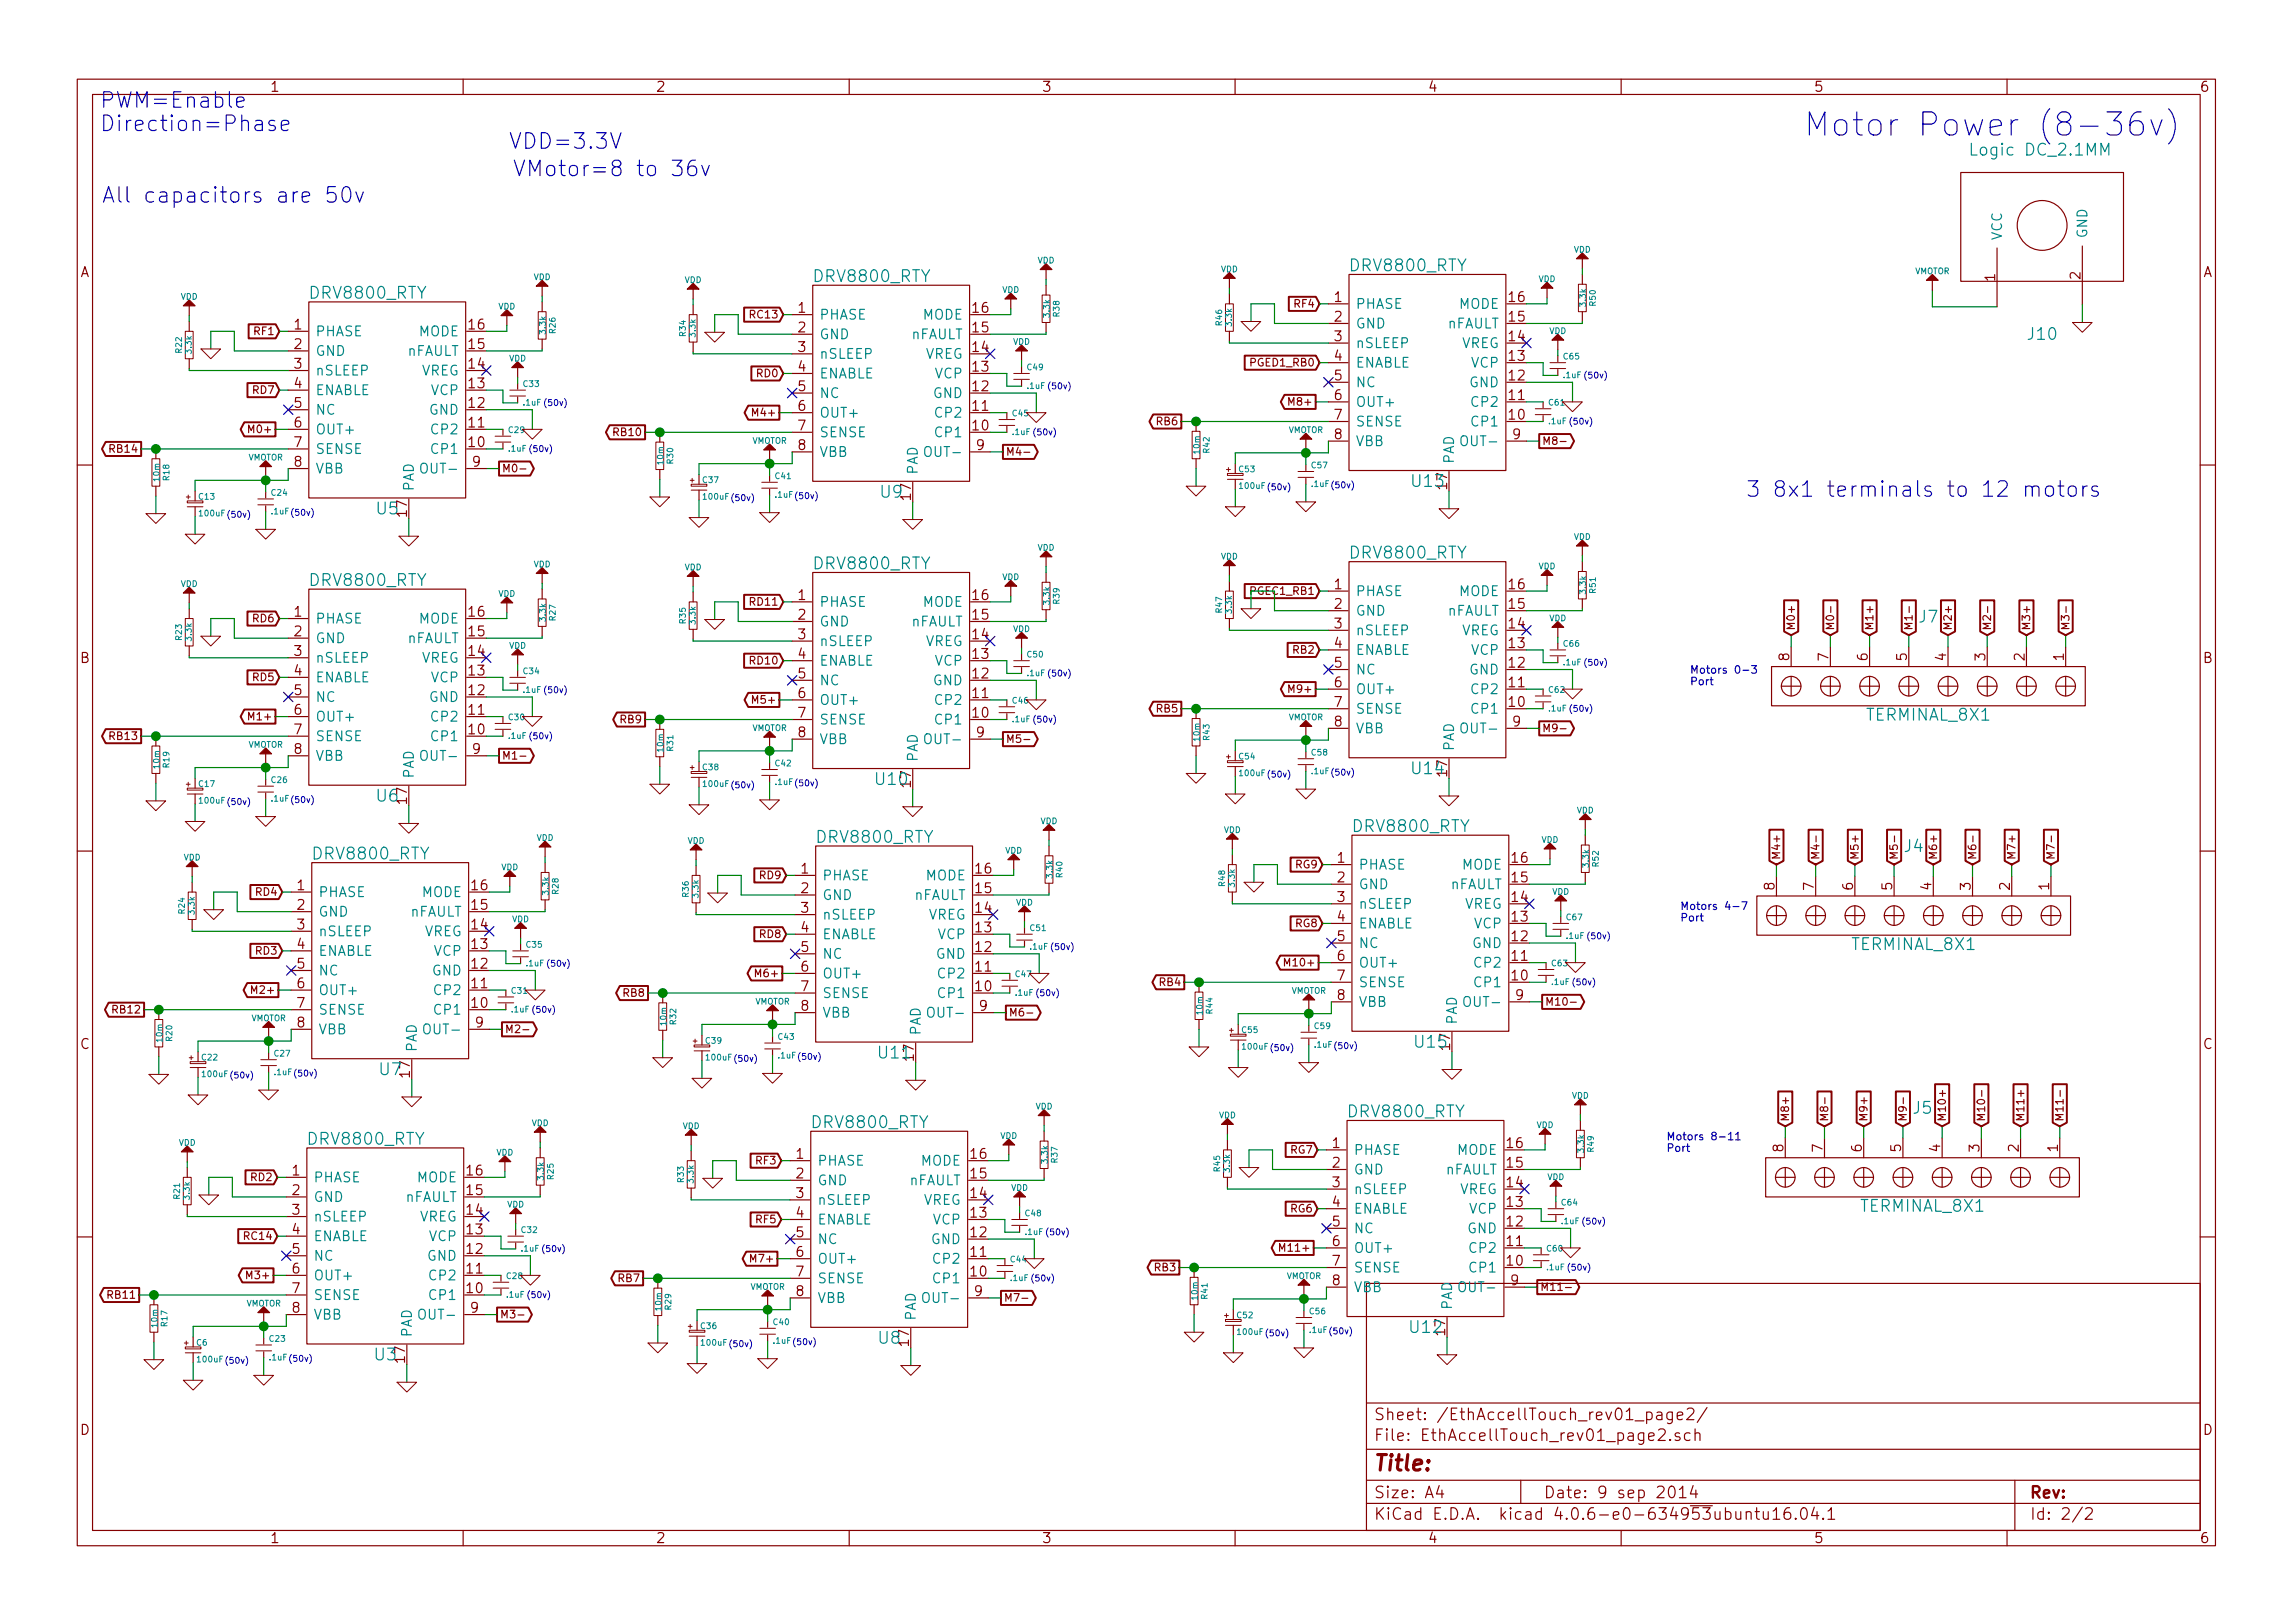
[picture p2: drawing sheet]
<svg xmlns="http://www.w3.org/2000/svg" width="297mm" height="210mm" viewBox="0 0 297 210" stroke-linecap="round" stroke-linejoin="round" font-family="sans-serif">
<defs><g id="words">
<text font-size="4.2" fill="#0000c2" x="233.7" y="17.6">Motor Power (8-36v)</text>
<g font-size="2.8" fill="#0000c2">
<text x="13" y="14">PWM=Enable</text>
<text x="13" y="17">Direction=Phase</text>
<text x="65.9" y="19.3">VDD=3.3V</text>
<text x="66.4" y="22.9">VMotor=8 to 36v</text>
<text x="13.2" y="26.3">All capacitors are 50v</text>
<text x="226.2" y="64.4">3 8x1 terminals to 12 motors</text>
</g>
<text font-size="2.8" fill="#840000" x="178" y="190.5">Title:</text>
<g font-size="2.1" fill="#008484">
<text x="255.8" y="20.2">Logic DC_2.1MM</text>
<text x="175.1" y="35.1">DRV8800_RTY</text>
<text x="40.3" y="38.7">DRV8800_RTY</text>
<text x="105.6" y="36.5">DRV8800_RTY</text>
<text x="262.8" y="44">J10</text>
<text x="114.1" y="64.5">U9</text>
<text x="183" y="63.1">U13</text>
<text x="48.8" y="66.6">U5</text>
<text x="40.3" y="75.9">DRV8800_RTY</text>
<text x="105.6" y="73.8">DRV8800_RTY</text>
<text x="175.1" y="72.4">DRV8800_RTY</text>
<text x="248.6" y="80.7">J7</text>
<text x="241.9" y="93.4">TERMINAL_8X1</text>
<text x="113.5" y="101.7">U10</text>
<text x="183" y="100.3">U14</text>
<text x="48.8" y="103.9">U6</text>
<text x="175.4" y="107.8">DRV8800_RTY</text>
<text x="40.7" y="111.3">DRV8800_RTY</text>
<text x="106" y="109.2">DRV8800_RTY</text>
<text x="246.7" y="110.4">J4</text>
<text x="240" y="123.1">TERMINAL_8X1</text>
<text x="113.9" y="137.1">U11</text>
<text x="183.4" y="135.7">U15</text>
<text x="49.2" y="139.3">U7</text>
<text x="40.1" y="148.3">DRV8800_RTY</text>
<text x="105.3" y="146.1">DRV8800_RTY</text>
<text x="174.8" y="144.7">DRV8800_RTY</text>
<text x="247.9" y="144.3">J5</text>
<text x="241.1" y="157">TERMINAL_8X1</text>
<text x="182.7" y="172.7">U12</text>
<text x="48.6" y="176.2">U3</text>
<text x="113.8" y="174.1">U8</text>
</g>
<g font-size="2.1" fill="#840000">
<text x="178" y="184">Sheet: /EthAccellTouch_rev01_page2/</text>
<text x="178" y="186.7">File: EthAccellTouch_rev01_page2.sch</text>
<text x="178" y="196.9">KiCad E.D.A. kicad 4.0.6-e0-634953ubuntu16.04.1</text>
<text x="178" y="194.1">Size: A4</text>
<text x="200" y="194.1">Date: 9 sep 2014</text>
<text x="263" y="194.1">Rev:</text>
<text x="263" y="196.9">Id: 2/2</text>
</g>
<g font-size="1.8" fill="#840000">
<text x="35" y="11.9">1</text>
<text x="85" y="11.9">2</text>
<text x="135" y="11.9">3</text>
<text x="185" y="11.9">4</text>
<text x="235" y="11.9">5</text>
<text x="285" y="11.9">6</text>
<text x="10.4" y="35.9">A</text>
<text x="285.4" y="35.9">A</text>
<text x="103.4" y="40.5">1</text>
<text x="126" y="40.5">16</text>
<text x="172.9" y="39.1">1</text>
<text x="172.9" y="41.7">2</text>
<text x="195.5" y="41.7">15</text>
<text x="195.5" y="39.1">16</text>
<text x="258.4" y="36.4" transform="rotate(-90 258.4 36.4)">1</text>
<text x="269.5" y="36.2" transform="rotate(-90 269.5 36.2)">2</text>
<text x="38.1" y="42.7">1</text>
<text x="38.1" y="45.2">2</text>
<text x="38.1" y="47.7">3</text>
<text x="60.8" y="47.7">14</text>
<text x="60.8" y="45.2">15</text>
<text x="60.8" y="42.7">16</text>
<text x="103.4" y="43">2</text>
<text x="103.4" y="45.6">3</text>
<text x="126" y="45.6">14</text>
<text x="126" y="43">15</text>
<text x="172.9" y="44.2">3</text>
<text x="172.9" y="46.7">4</text>
<text x="195.5" y="46.7">13</text>
<text x="195.5" y="44.2">14</text>
<text x="38.1" y="50.3">4</text>
<text x="38.1" y="52.8">5</text>
<text x="60.8" y="52.8">12</text>
<text x="60.8" y="50.3">13</text>
<text x="103.4" y="48.1">4</text>
<text x="103.4" y="50.7">5</text>
<text x="103.4" y="53.2">6</text>
<text x="126" y="53.2">11</text>
<text x="126" y="50.7">12</text>
<text x="126" y="48.1">13</text>
<text x="172.9" y="49.3">5</text>
<text x="172.9" y="51.8">6</text>
<text x="195.5" y="51.8">11</text>
<text x="195.5" y="49.3">12</text>
<text x="38.1" y="55.4">6</text>
<text x="38.1" y="57.9">7</text>
<text x="60.8" y="57.9">10</text>
<text x="60.8" y="55.4">11</text>
<text x="103.4" y="55.7">7</text>
<text x="103.4" y="58.3">8</text>
<text x="126" y="55.7">10</text>
<text x="126.5" y="58.3">9</text>
<text x="172.9" y="54.4">7</text>
<text x="172.9" y="56.9">8</text>
<text x="195.5" y="54.4">10</text>
<text x="196" y="56.9">9</text>
<text x="38.1" y="60.4">8</text>
<text x="61.2" y="60.4">9</text>
<text x="118" y="64.7" transform="rotate(-90 118 64.7)">17</text>
<text x="52.7" y="66.9" transform="rotate(-90 52.7 66.9)">17</text>
<text x="103.4" y="77.7">1</text>
<text x="126" y="77.7">16</text>
<text x="172.9" y="76.3">1</text>
<text x="195.5" y="76.3">16</text>
<text x="38.1" y="79.9">1</text>
<text x="38.1" y="82.4">2</text>
<text x="60.8" y="82.4">15</text>
<text x="60.8" y="79.9">16</text>
<text x="103.4" y="80.3">2</text>
<text x="103.4" y="82.8">3</text>
<text x="126" y="82.8">14</text>
<text x="126" y="80.3">15</text>
<text x="172.9" y="78.9">2</text>
<text x="172.9" y="81.4">3</text>
<text x="172.9" y="83.9">4</text>
<text x="195.5" y="83.9">13</text>
<text x="195.5" y="81.4">14</text>
<text x="195.5" y="78.9">15</text>
<text x="10.4" y="85.9">B</text>
<text x="38.1" y="85">3</text>
<text x="38.1" y="87.5">4</text>
<text x="60.8" y="87.5">13</text>
<text x="60.8" y="85">14</text>
<text x="103.4" y="85.3">4</text>
<text x="103.4" y="87.9">5</text>
<text x="126" y="87.9">12</text>
<text x="126" y="85.3">13</text>
<text x="172.9" y="86.5">5</text>
<text x="172.9" y="89">6</text>
<text x="195.5" y="89">11</text>
<text x="195.5" y="86.5">12</text>
<text x="231.8" y="85.6" transform="rotate(-90 231.8 85.6)">8</text>
<text x="236.9" y="85.6" transform="rotate(-90 236.9 85.6)">7</text>
<text x="241.9" y="85.6" transform="rotate(-90 241.9 85.6)">6</text>
<text x="247" y="85.6" transform="rotate(-90 247 85.6)">5</text>
<text x="252.1" y="85.6" transform="rotate(-90 252.1 85.6)">4</text>
<text x="257.2" y="85.6" transform="rotate(-90 257.2 85.6)">3</text>
<text x="262.3" y="85.6" transform="rotate(-90 262.3 85.6)">2</text>
<text x="267.3" y="85.6" transform="rotate(-90 267.3 85.6)">1</text>
<text x="285.4" y="85.9">B</text>
<text x="38.1" y="90">5</text>
<text x="38.1" y="92.6">6</text>
<text x="38.1" y="95.1">7</text>
<text x="60.8" y="95.1">10</text>
<text x="60.8" y="92.6">11</text>
<text x="60.8" y="90">12</text>
<text x="103.4" y="90.4">6</text>
<text x="103.4" y="93">7</text>
<text x="103.4" y="95.5">8</text>
<text x="126" y="93">10</text>
<text x="126" y="90.4">11</text>
<text x="126.5" y="95.5">9</text>
<text x="172.9" y="91.6">7</text>
<text x="172.9" y="94.1">8</text>
<text x="195.5" y="91.6">10</text>
<text x="196" y="94.1">9</text>
<text x="38.1" y="97.7">8</text>
<text x="61.2" y="97.7">9</text>
<text x="52.7" y="104.1" transform="rotate(-90 52.7 104.1)">17</text>
<text x="103.8" y="113.2">1</text>
<text x="126.4" y="113.2">16</text>
<text x="173.3" y="111.8">1</text>
<text x="195.9" y="111.8">16</text>
<text x="38.5" y="115.3">1</text>
<text x="38.5" y="117.9">2</text>
<text x="61.1" y="117.9">15</text>
<text x="61.1" y="115.3">16</text>
<text x="103.8" y="115.7">2</text>
<text x="103.8" y="118.2">3</text>
<text x="126.4" y="118.2">14</text>
<text x="126.4" y="115.7">15</text>
<text x="173.3" y="114.3">2</text>
<text x="173.3" y="116.8">3</text>
<text x="173.3" y="119.4">4</text>
<text x="195.9" y="119.4">13</text>
<text x="195.9" y="116.8">14</text>
<text x="195.9" y="114.3">15</text>
<text x="229.9" y="115.3" transform="rotate(-90 229.9 115.3)">8</text>
<text x="234.9" y="115.3" transform="rotate(-90 234.9 115.3)">7</text>
<text x="240" y="115.3" transform="rotate(-90 240 115.3)">6</text>
<text x="245.1" y="115.3" transform="rotate(-90 245.1 115.3)">5</text>
<text x="250.2" y="115.3" transform="rotate(-90 250.2 115.3)">4</text>
<text x="255.3" y="115.3" transform="rotate(-90 255.3 115.3)">3</text>
<text x="260.3" y="115.3" transform="rotate(-90 260.3 115.3)">2</text>
<text x="265.4" y="115.3" transform="rotate(-90 265.4 115.3)">1</text>
<text x="38.5" y="120.4">3</text>
<text x="38.5" y="122.9">4</text>
<text x="38.5" y="125.5">5</text>
<text x="61.1" y="125.5">12</text>
<text x="61.1" y="122.9">13</text>
<text x="61.1" y="120.4">14</text>
<text x="103.8" y="120.8">4</text>
<text x="103.8" y="123.3">5</text>
<text x="103.8" y="125.9">6</text>
<text x="126.4" y="125.9">11</text>
<text x="126.4" y="123.3">12</text>
<text x="126.4" y="120.8">13</text>
<text x="173.3" y="121.9">5</text>
<text x="173.3" y="124.5">6</text>
<text x="195.9" y="124.5">11</text>
<text x="195.9" y="121.9">12</text>
<text x="38.5" y="128">6</text>
<text x="38.5" y="130.6">7</text>
<text x="61.1" y="130.6">10</text>
<text x="61.1" y="128">11</text>
<text x="103.8" y="128.4">7</text>
<text x="103.8" y="130.9">8</text>
<text x="126.4" y="128.4">10</text>
<text x="126.9" y="130.9">9</text>
<text x="173.3" y="127">7</text>
<text x="173.3" y="129.5">8</text>
<text x="195.9" y="127">10</text>
<text x="196.4" y="129.5">9</text>
<text x="10.4" y="135.9">C</text>
<text x="38.5" y="133.1">8</text>
<text x="61.6" y="133.1">9</text>
<text x="285.4" y="135.9">C</text>
<text x="53.1" y="139.5" transform="rotate(-90 53.1 139.5)">17</text>
<text x="172.6" y="148.7">1</text>
<text x="195.2" y="148.7">16</text>
<text x="231" y="149.2" transform="rotate(-90 231 149.2)">8</text>
<text x="236.1" y="149.2" transform="rotate(-90 236.1 149.2)">7</text>
<text x="241.2" y="149.2" transform="rotate(-90 241.2 149.2)">6</text>
<text x="246.3" y="149.2" transform="rotate(-90 246.3 149.2)">5</text>
<text x="251.3" y="149.2" transform="rotate(-90 251.3 149.2)">4</text>
<text x="256.4" y="149.2" transform="rotate(-90 256.4 149.2)">3</text>
<text x="261.5" y="149.2" transform="rotate(-90 261.5 149.2)">2</text>
<text x="266.6" y="149.2" transform="rotate(-90 266.6 149.2)">1</text>
<text x="37.9" y="152.3">1</text>
<text x="37.9" y="154.8">2</text>
<text x="60.5" y="154.8">15</text>
<text x="60.5" y="152.3">16</text>
<text x="103.1" y="150.1">1</text>
<text x="103.1" y="152.6">2</text>
<text x="103.1" y="155.2">3</text>
<text x="125.8" y="155.2">14</text>
<text x="125.8" y="152.6">15</text>
<text x="125.8" y="150.1">16</text>
<text x="172.6" y="151.3">2</text>
<text x="172.6" y="153.8">3</text>
<text x="195.2" y="153.8">14</text>
<text x="195.2" y="151.3">15</text>
<text x="37.9" y="157.3">3</text>
<text x="37.9" y="159.9">4</text>
<text x="60.5" y="159.9">13</text>
<text x="60.5" y="157.3">14</text>
<text x="103.1" y="157.7">4</text>
<text x="103.1" y="160.3">5</text>
<text x="125.8" y="160.3">12</text>
<text x="125.8" y="157.7">13</text>
<text x="172.6" y="156.3">4</text>
<text x="172.6" y="158.9">5</text>
<text x="172.6" y="161.4">6</text>
<text x="195.2" y="161.4">11</text>
<text x="195.2" y="158.9">12</text>
<text x="195.2" y="156.3">13</text>
<text x="37.9" y="162.4">5</text>
<text x="37.9" y="165">6</text>
<text x="37.9" y="167.5">7</text>
<text x="60.5" y="167.5">10</text>
<text x="60.5" y="165">11</text>
<text x="60.5" y="162.4">12</text>
<text x="103.1" y="162.8">6</text>
<text x="103.1" y="165.3">7</text>
<text x="103.1" y="167.9">8</text>
<text x="125.8" y="165.3">10</text>
<text x="125.8" y="162.8">11</text>
<text x="126.3" y="167.9">9</text>
<text x="172.6" y="164">7</text>
<text x="172.6" y="166.5">8</text>
<text x="195.2" y="164">10</text>
<text x="195.7" y="166.5">9</text>
<text x="37.9" y="170">8</text>
<text x="61" y="170">9</text>
<text x="52.5" y="176.5" transform="rotate(-90 52.5 176.5)">17</text>
<text x="117.7" y="174.3" transform="rotate(-90 117.7 174.3)">17</text>
<text x="10.4" y="185.9">D</text>
<text x="285.4" y="185.9">D</text>
<text x="35" y="199.9">1</text>
<text x="85" y="199.9">2</text>
<text x="135" y="199.9">3</text>
<text x="185" y="199.9">4</text>
<text x="235" y="199.9">5</text>
<text x="285" y="199.9">6</text>
</g>
<g font-size="1.8" fill="#008484">
<text x="259.3" y="31.1" transform="rotate(-90 259.3 31.1)">VCC</text>
<text x="270.4" y="30.9" transform="rotate(-90 270.4 30.9)">GND</text>
<text x="106.2" y="41.4">PHASE</text>
<text x="119.4" y="41.4">MODE</text>
<text x="175.6" y="40">PHASE</text>
<text x="188.9" y="40">MODE</text>
<text x="40.9" y="43.6">PHASE</text>
<text x="40.9" y="46.1">GND</text>
<text x="52.6" y="46.1">nFAULT</text>
<text x="54.1" y="43.6">MODE</text>
<text x="106.2" y="43.9">GND</text>
<text x="106.2" y="46.5">nSLEEP</text>
<text x="117.8" y="43.9">nFAULT</text>
<text x="119.7" y="46.5">VREG</text>
<text x="175.6" y="42.5">GND</text>
<text x="175.6" y="45.1">nSLEEP</text>
<text x="175.6" y="47.6">ENABLE</text>
<text x="187.3" y="42.5">nFAULT</text>
<text x="189.2" y="45.1">VREG</text>
<text x="190.6" y="47.6">VCP</text>
<text x="40.9" y="48.6">nSLEEP</text>
<text x="40.9" y="51.2">ENABLE</text>
<text x="40.9" y="53.7">NC</text>
<text x="54.4" y="48.6">VREG</text>
<text x="55.5" y="53.7">GND</text>
<text x="55.8" y="51.2">VCP</text>
<text x="106.2" y="49">ENABLE</text>
<text x="106.2" y="51.6">NC</text>
<text x="120.8" y="51.6">GND</text>
<text x="121.1" y="49">VCP</text>
<text x="175.6" y="50.2">NC</text>
<text x="175.6" y="52.7">OUT+</text>
<text x="190.2" y="50.2">GND</text>
<text x="190.8" y="52.7">CP2</text>
<text x="40.9" y="56.3">OUT+</text>
<text x="40.9" y="58.8">SENSE</text>
<text x="56" y="58.8">CP1</text>
<text x="56" y="56.3">CP2</text>
<text x="106.2" y="54.1">OUT+</text>
<text x="106.2" y="56.6">SENSE</text>
<text x="106.2" y="59.2">VBB</text>
<text x="120.4" y="59.2">OUT-</text>
<text x="121.3" y="56.6">CP1</text>
<text x="121.3" y="54.1">CP2</text>
<text x="175.6" y="55.2">SENSE</text>
<text x="175.6" y="57.8">VBB</text>
<text x="189.9" y="57.8">OUT-</text>
<text x="190.8" y="55.2">CP1</text>
<text x="40.9" y="61.3">VBB</text>
<text x="53.6" y="63.6" transform="rotate(-90 53.6 63.6)">PAD</text>
<text x="55.1" y="61.3">OUT-</text>
<text x="118.9" y="61.5" transform="rotate(-90 118.9 61.5)">PAD</text>
<text x="187.5" y="63.3" transform="rotate(-90 187.5 63.3)">17</text>
<text x="188.3" y="60.1" transform="rotate(-90 188.3 60.1)">PAD</text>
<text x="175.6" y="77.2">PHASE</text>
<text x="188.9" y="77.2">MODE</text>
<text x="40.9" y="80.8">PHASE</text>
<text x="40.9" y="83.3">GND</text>
<text x="52.6" y="83.3">nFAULT</text>
<text x="54.1" y="80.8">MODE</text>
<text x="106.2" y="78.6">PHASE</text>
<text x="106.2" y="81.1">GND</text>
<text x="106.2" y="83.7">nSLEEP</text>
<text x="117.8" y="81.1">nFAULT</text>
<text x="119.4" y="78.6">MODE</text>
<text x="119.7" y="83.7">VREG</text>
<text x="175.6" y="79.8">GND</text>
<text x="175.6" y="82.3">nSLEEP</text>
<text x="187.3" y="79.8">nFAULT</text>
<text x="189.2" y="82.3">VREG</text>
<text x="40.9" y="85.8">nSLEEP</text>
<text x="40.9" y="88.4">ENABLE</text>
<text x="54.4" y="85.8">VREG</text>
<text x="55.8" y="88.4">VCP</text>
<text x="106.2" y="86.2">ENABLE</text>
<text x="106.2" y="88.8">NC</text>
<text x="120.8" y="88.8">GND</text>
<text x="121.1" y="86.2">VCP</text>
<text x="175.6" y="84.8">ENABLE</text>
<text x="175.6" y="87.4">NC</text>
<text x="175.6" y="89.9">OUT+</text>
<text x="190.2" y="87.4">GND</text>
<text x="190.6" y="84.8">VCP</text>
<text x="190.8" y="89.9">CP2</text>
<text x="40.9" y="90.9">NC</text>
<text x="40.9" y="93.5">OUT+</text>
<text x="55.5" y="90.9">GND</text>
<text x="56" y="93.5">CP2</text>
<text x="106.2" y="91.3">OUT+</text>
<text x="106.2" y="93.8">SENSE</text>
<text x="121.3" y="93.8">CP1</text>
<text x="121.3" y="91.3">CP2</text>
<text x="175.6" y="92.5">SENSE</text>
<text x="175.6" y="95">VBB</text>
<text x="189.9" y="95">OUT-</text>
<text x="190.8" y="92.5">CP1</text>
<text x="40.9" y="96">SENSE</text>
<text x="40.9" y="98.5">VBB</text>
<text x="53.6" y="100.8" transform="rotate(-90 53.6 100.8)">PAD</text>
<text x="55.1" y="98.5">OUT-</text>
<text x="56" y="96">CP1</text>
<text x="106.2" y="96.4">VBB</text>
<text x="118" y="101.9" transform="rotate(-90 118 101.9)">17</text>
<text x="118.9" y="98.7" transform="rotate(-90 118.9 98.7)">PAD</text>
<text x="120.4" y="96.4">OUT-</text>
<text x="187.5" y="100.5" transform="rotate(-90 187.5 100.5)">17</text>
<text x="188.3" y="97.3" transform="rotate(-90 188.3 97.3)">PAD</text>
<text x="176" y="112.6">PHASE</text>
<text x="189.3" y="112.6">MODE</text>
<text x="41.3" y="116.2">PHASE</text>
<text x="41.3" y="118.7">GND</text>
<text x="52.9" y="118.7">nFAULT</text>
<text x="54.5" y="116.2">MODE</text>
<text x="106.6" y="114">PHASE</text>
<text x="106.6" y="116.6">GND</text>
<text x="106.6" y="119.1">nSLEEP</text>
<text x="118.2" y="116.6">nFAULT</text>
<text x="119.8" y="114">MODE</text>
<text x="120.1" y="119.1">VREG</text>
<text x="176" y="115.2">GND</text>
<text x="176" y="117.7">nSLEEP</text>
<text x="187.7" y="115.2">nFAULT</text>
<text x="189.6" y="117.7">VREG</text>
<text x="41.3" y="121.3">nSLEEP</text>
<text x="41.3" y="123.8">ENABLE</text>
<text x="54.8" y="121.3">VREG</text>
<text x="56.2" y="123.8">VCP</text>
<text x="106.6" y="121.7">ENABLE</text>
<text x="106.6" y="124.2">NC</text>
<text x="121.2" y="124.2">GND</text>
<text x="121.5" y="121.7">VCP</text>
<text x="176" y="120.3">ENABLE</text>
<text x="176" y="122.8">NC</text>
<text x="176" y="125.3">OUT+</text>
<text x="190.6" y="122.8">GND</text>
<text x="190.9" y="120.3">VCP</text>
<text x="191.1" y="125.3">CP2</text>
<text x="41.3" y="126.4">NC</text>
<text x="41.3" y="128.9">OUT+</text>
<text x="41.3" y="131.4">SENSE</text>
<text x="55.9" y="126.4">GND</text>
<text x="56.4" y="131.4">CP1</text>
<text x="56.4" y="128.9">CP2</text>
<text x="106.6" y="126.7">OUT+</text>
<text x="106.6" y="129.3">SENSE</text>
<text x="106.6" y="131.8">VBB</text>
<text x="120.8" y="131.8">OUT-</text>
<text x="121.7" y="129.3">CP1</text>
<text x="121.7" y="126.7">CP2</text>
<text x="176" y="127.9">SENSE</text>
<text x="176" y="130.4">VBB</text>
<text x="190.2" y="130.4">OUT-</text>
<text x="191.1" y="127.9">CP1</text>
<text x="41.3" y="134">VBB</text>
<text x="54" y="136.3" transform="rotate(-90 54 136.3)">PAD</text>
<text x="55.5" y="134">OUT-</text>
<text x="118.4" y="137.4" transform="rotate(-90 118.4 137.4)">17</text>
<text x="119.3" y="134.1" transform="rotate(-90 119.3 134.1)">PAD</text>
<text x="187.8" y="136" transform="rotate(-90 187.8 136)">17</text>
<text x="188.7" y="132.7" transform="rotate(-90 188.7 132.7)">PAD</text>
<text x="175.4" y="149.6">PHASE</text>
<text x="188.6" y="149.6">MODE</text>
<text x="40.6" y="153.2">PHASE</text>
<text x="40.6" y="155.7">GND</text>
<text x="52.3" y="155.7">nFAULT</text>
<text x="53.9" y="153.2">MODE</text>
<text x="105.9" y="151">PHASE</text>
<text x="105.9" y="153.5">GND</text>
<text x="117.6" y="153.5">nFAULT</text>
<text x="119.2" y="151">MODE</text>
<text x="175.4" y="152.1">GND</text>
<text x="175.4" y="154.7">nSLEEP</text>
<text x="187" y="152.1">nFAULT</text>
<text x="188.9" y="154.7">VREG</text>
<text x="40.6" y="158.2">nSLEEP</text>
<text x="40.6" y="160.8">ENABLE</text>
<text x="54.2" y="158.2">VREG</text>
<text x="55.5" y="160.8">VCP</text>
<text x="105.9" y="156.1">nSLEEP</text>
<text x="105.9" y="158.6">ENABLE</text>
<text x="105.9" y="161.2">NC</text>
<text x="119.5" y="156.1">VREG</text>
<text x="120.5" y="161.2">GND</text>
<text x="120.8" y="158.6">VCP</text>
<text x="175.4" y="157.2">ENABLE</text>
<text x="175.4" y="159.8">NC</text>
<text x="190" y="159.8">GND</text>
<text x="190.3" y="157.2">VCP</text>
<text x="40.6" y="163.3">NC</text>
<text x="40.6" y="165.9">OUT+</text>
<text x="55.2" y="163.3">GND</text>
<text x="55.8" y="165.9">CP2</text>
<text x="105.9" y="163.7">OUT+</text>
<text x="105.9" y="166.2">SENSE</text>
<text x="121" y="166.2">CP1</text>
<text x="121" y="163.7">CP2</text>
<text x="175.4" y="162.3">OUT+</text>
<text x="175.4" y="164.8">SENSE</text>
<text x="175.4" y="167.4">VBB</text>
<text x="189.6" y="167.4">OUT-</text>
<text x="190.5" y="164.8">CP1</text>
<text x="190.5" y="162.3">CP2</text>
<text x="40.6" y="168.4">SENSE</text>
<text x="40.6" y="170.9">VBB</text>
<text x="53.3" y="173.2" transform="rotate(-90 53.3 173.2)">PAD</text>
<text x="54.9" y="170.9">OUT-</text>
<text x="55.8" y="168.4">CP1</text>
<text x="105.9" y="168.8">VBB</text>
<text x="118.6" y="171.1" transform="rotate(-90 118.6 171.1)">PAD</text>
<text x="120.1" y="168.8">OUT-</text>
<text x="187.2" y="172.9" transform="rotate(-90 187.2 172.9)">17</text>
<text x="188.1" y="169.7" transform="rotate(-90 188.1 169.7)">PAD</text>
</g>
<g font-size="1.4" fill="#840000">
<text x="97.3" y="41.2">RC13</text>
<text x="167.7" y="39.8">RF4</text>
<text x="32.9" y="43.4">RF1</text>
<text x="162.1" y="47.5">PGED1_RB0</text>
<text x="32.8" y="51">RD7</text>
<text x="97.8" y="53.9">M4+</text>
<text x="98.1" y="48.9">RD0</text>
<text x="167.3" y="52.5">M8+</text>
<text x="14.4" y="58.6">RB14</text>
<text x="32.6" y="56.1">M0+</text>
<text x="79.6" y="56.5">RB10</text>
<text x="130.3" y="59">M4-</text>
<text x="149.9" y="55.1">RB6</text>
<text x="199.8" y="57.6">M8-</text>
<text x="65" y="61.2">M0-</text>
<text x="162.1" y="77.1">PGEC1_RB1</text>
<text x="32.8" y="80.6">RD6</text>
<text x="97.3" y="78.5">RD11</text>
<text x="232.5" y="81.7" transform="rotate(-90 232.5 81.7)">M0+</text>
<text x="237.6" y="81.7" transform="rotate(-90 237.6 81.7)">M0-</text>
<text x="242.7" y="81.7" transform="rotate(-90 242.7 81.7)">M1+</text>
<text x="247.8" y="81.7" transform="rotate(-90 247.8 81.7)">M1-</text>
<text x="252.8" y="81.7" transform="rotate(-90 252.8 81.7)">M2+</text>
<text x="257.9" y="81.7" transform="rotate(-90 257.9 81.7)">M2-</text>
<text x="263" y="81.7" transform="rotate(-90 263 81.7)">M3+</text>
<text x="268.1" y="81.7" transform="rotate(-90 268.1 81.7)">M3-</text>
<text x="32.8" y="88.2">RD5</text>
<text x="97.3" y="86.1">RD10</text>
<text x="167.3" y="89.8">M9+</text>
<text x="167.5" y="84.7">RB2</text>
<text x="14.4" y="95.9">RB13</text>
<text x="32.6" y="93.3">M1+</text>
<text x="80.4" y="93.7">RB9</text>
<text x="97.8" y="91.2">M5+</text>
<text x="149.9" y="92.3">RB5</text>
<text x="199.8" y="94.8">M9-</text>
<text x="65" y="98.4">M1-</text>
<text x="130.3" y="96.2">M5-</text>
<text x="98.5" y="113.9">RD9</text>
<text x="167.8" y="112.5">RG9</text>
<text x="230.6" y="111.4" transform="rotate(-90 230.6 111.4)">M4+</text>
<text x="235.7" y="111.4" transform="rotate(-90 235.7 111.4)">M4-</text>
<text x="240.8" y="111.4" transform="rotate(-90 240.8 111.4)">M5+</text>
<text x="245.8" y="111.4" transform="rotate(-90 245.8 111.4)">M5-</text>
<text x="250.9" y="111.4" transform="rotate(-90 250.9 111.4)">M6+</text>
<text x="256" y="111.4" transform="rotate(-90 256 111.4)">M6-</text>
<text x="261.1" y="111.4" transform="rotate(-90 261.1 111.4)">M7+</text>
<text x="266.2" y="111.4" transform="rotate(-90 266.2 111.4)">M7-</text>
<text x="33.2" y="116">RD4</text>
<text x="33.2" y="123.7">RD3</text>
<text x="98.5" y="121.5">RD8</text>
<text x="166.9" y="125.2">M10+</text>
<text x="167.8" y="120.1">RG8</text>
<text x="14.7" y="131.3">RB12</text>
<text x="32.9" y="128.7">M2+</text>
<text x="80.8" y="129.1">RB8</text>
<text x="98.2" y="126.6">M6+</text>
<text x="130.7" y="131.7">M6-</text>
<text x="150.2" y="127.7">RB4</text>
<text x="200.2" y="130.3">M10-</text>
<text x="65.4" y="133.8">M2-</text>
<text x="167.2" y="149.4">RG7</text>
<text x="231.7" y="145.3" transform="rotate(-90 231.7 145.3)">M8+</text>
<text x="236.8" y="145.3" transform="rotate(-90 236.8 145.3)">M8-</text>
<text x="241.9" y="145.3" transform="rotate(-90 241.9 145.3)">M9+</text>
<text x="247" y="145.3" transform="rotate(-90 247 145.3)">M9-</text>
<text x="252.1" y="145.3" transform="rotate(-90 252.1 145.3)">M10+</text>
<text x="257.1" y="145.3" transform="rotate(-90 257.1 145.3)">M10-</text>
<text x="262.2" y="145.3" transform="rotate(-90 262.2 145.3)">M11+</text>
<text x="267.3" y="145.3" transform="rotate(-90 267.3 145.3)">M11-</text>
<text x="32.5" y="153">RD2</text>
<text x="98" y="150.8">RF3</text>
<text x="31.8" y="160.6">RC14</text>
<text x="98" y="158.5">RF5</text>
<text x="167.2" y="157.1">RG6</text>
<text x="32.3" y="165.7">M3+</text>
<text x="80.1" y="166.1">RB7</text>
<text x="97.6" y="163.5">M7+</text>
<text x="149.6" y="164.7">RB3</text>
<text x="166.3" y="162.1">M11+</text>
<text x="199.5" y="167.2">M11-</text>
<text x="14.1" y="168.2">RB11</text>
<text x="64.8" y="170.8">M3-</text>
<text x="130.1" y="168.6">M7-</text>
</g>
<g font-size="1.4" fill="#0000c2">
<text x="218.9" y="87.3">Motors 0-3</text>
<text x="218.9" y="88.8">Port</text>
<text x="217.7" y="117.9">Motors 4-7</text>
<text x="217.7" y="119.4">Port</text>
<text x="215.9" y="147.7">Motors 8-11</text>
<text x="215.9" y="149.2">Port</text>
</g>
<g font-size="1.1" fill="#008484">
<text x="134.4" y="34.1">VDD</text>
<text x="158.1" y="35.2">VDD</text>
<text x="203.9" y="32.7">VDD</text>
<text x="248" y="35.5">VMOTOR</text>
<text x="23.4" y="38.8">VDD</text>
<text x="64.5" y="40.1">VDD</text>
<text x="69.1" y="36.3">VDD</text>
<text x="88.7" y="36.6">VDD</text>
<text x="129.8" y="37.9">VDD</text>
<text x="136" y="41" transform="rotate(-90 136 41)">3.3k</text>
<text x="137.2" y="41" transform="rotate(-90 137.2 41)">R38</text>
<text x="199.3" y="36.5">VDD</text>
<text x="205.4" y="39.6" transform="rotate(-90 205.4 39.6)">3.3k</text>
<text x="206.7" y="39.6" transform="rotate(-90 206.7 39.6)">R50</text>
<text x="23.5" y="45.7" transform="rotate(-90 23.5 45.7)">R22</text>
<text x="24.8" y="45.7" transform="rotate(-90 24.8 45.7)">3.3k</text>
<text x="65.9" y="46.8">VDD</text>
<text x="70.7" y="43.2" transform="rotate(-90 70.7 43.2)">3.3k</text>
<text x="72" y="43.1" transform="rotate(-90 72 43.1)">R26</text>
<text x="88.8" y="43.5" transform="rotate(-90 88.8 43.5)">R34</text>
<text x="90.1" y="43.6" transform="rotate(-90 90.1 43.6)">3.3k</text>
<text x="131.2" y="44.6">VDD</text>
<text x="133.1" y="47.9">C49</text>
<text x="158.3" y="42.1" transform="rotate(-90 158.3 42.1)">R46</text>
<text x="159.6" y="42.2" transform="rotate(-90 159.6 42.2)">3.3k</text>
<text x="200.7" y="43.3">VDD</text>
<text x="202.6" y="46.6">C65</text>
<text x="67.8" y="50.1">C33</text>
<text x="131.2" y="53.9">C45</text>
<text x="200.7" y="52.5">C61</text>
<text x="32.1" y="59.6">VMOTOR</text>
<text x="65.9" y="56.1">C29</text>
<text x="97.4" y="57.5">VMOTOR</text>
<text x="155.4" y="58.7" transform="rotate(-90 155.4 58.7)">10m</text>
<text x="156.7" y="58.6" transform="rotate(-90 156.7 58.6)">R42</text>
<text x="166.9" y="56.1">VMOTOR</text>
<text x="20.7" y="62.3" transform="rotate(-90 20.7 62.3)">10m</text>
<text x="21.9" y="62.2" transform="rotate(-90 21.9 62.2)">R18</text>
<text x="25.8" y="64.7">C13</text>
<text x="35.2" y="64.2">C24</text>
<text x="85.9" y="60.1" transform="rotate(-90 85.9 60.1)">10m</text>
<text x="87.2" y="60" transform="rotate(-90 87.2 60)">R30</text>
<text x="91.1" y="62.6">C37</text>
<text x="100.5" y="62">C41</text>
<text x="160.6" y="61.2">C53</text>
<text x="170" y="60.6">C57</text>
<text x="134.4" y="71.3">VDD</text>
<text x="203.9" y="69.9">VDD</text>
<text x="23.4" y="76">VDD</text>
<text x="64.5" y="77.3">VDD</text>
<text x="69.1" y="73.5">VDD</text>
<text x="88.7" y="73.9">VDD</text>
<text x="129.8" y="75.1">VDD</text>
<text x="158.1" y="72.5">VDD</text>
<text x="199.3" y="73.7">VDD</text>
<text x="205.4" y="76.8" transform="rotate(-90 205.4 76.8)">3.3k</text>
<text x="206.7" y="76.8" transform="rotate(-90 206.7 76.8)">R51</text>
<text x="23.5" y="82.9" transform="rotate(-90 23.5 82.9)">R23</text>
<text x="24.8" y="82.9" transform="rotate(-90 24.8 82.9)">3.3k</text>
<text x="70.7" y="80.4" transform="rotate(-90 70.7 80.4)">3.3k</text>
<text x="72" y="80.3" transform="rotate(-90 72 80.3)">R27</text>
<text x="88.8" y="80.7" transform="rotate(-90 88.8 80.7)">R35</text>
<text x="90.1" y="80.8" transform="rotate(-90 90.1 80.8)">3.3k</text>
<text x="131.2" y="81.9">VDD</text>
<text x="136" y="78.2" transform="rotate(-90 136 78.2)">3.3k</text>
<text x="137.2" y="78.2" transform="rotate(-90 137.2 78.2)">R39</text>
<text x="158.3" y="79.3" transform="rotate(-90 158.3 79.3)">R47</text>
<text x="159.6" y="79.4" transform="rotate(-90 159.6 79.4)">3.3k</text>
<text x="200.7" y="80.5">VDD</text>
<text x="202.6" y="83.8">C66</text>
<text x="65.9" y="84">VDD</text>
<text x="67.8" y="87.3">C34</text>
<text x="133.1" y="85.2">C50</text>
<text x="200.7" y="89.7">C62</text>
<text x="65.9" y="93.3">C30</text>
<text x="97.4" y="94.7">VMOTOR</text>
<text x="131.2" y="91.1">C46</text>
<text x="155.4" y="95.9" transform="rotate(-90 155.4 95.9)">10m</text>
<text x="156.7" y="95.8" transform="rotate(-90 156.7 95.8)">R43</text>
<text x="166.9" y="93.3">VMOTOR</text>
<text x="20.7" y="99.5" transform="rotate(-90 20.7 99.5)">10m</text>
<text x="21.9" y="99.4" transform="rotate(-90 21.9 99.4)">R19</text>
<text x="25.8" y="101.9">C17</text>
<text x="32.1" y="96.8">VMOTOR</text>
<text x="35.2" y="101.4">C26</text>
<text x="85.9" y="97.3" transform="rotate(-90 85.9 97.3)">10m</text>
<text x="87.2" y="97.2" transform="rotate(-90 87.2 97.2)">R31</text>
<text x="91.1" y="99.8">C38</text>
<text x="100.5" y="99.3">C42</text>
<text x="160.6" y="98.4">C54</text>
<text x="170" y="97.9">C58</text>
<text x="134.8" y="106.8">VDD</text>
<text x="158.5" y="107.9">VDD</text>
<text x="204.2" y="105.4">VDD</text>
<text x="23.8" y="111.4">VDD</text>
<text x="64.9" y="112.7">VDD</text>
<text x="69.5" y="108.9">VDD</text>
<text x="89.1" y="109.3">VDD</text>
<text x="130.2" y="110.6">VDD</text>
<text x="136.3" y="113.7" transform="rotate(-90 136.3 113.7)">3.3k</text>
<text x="137.6" y="113.6" transform="rotate(-90 137.6 113.6)">R40</text>
<text x="199.7" y="109.2">VDD</text>
<text x="205.8" y="112.3" transform="rotate(-90 205.8 112.3)">3.3k</text>
<text x="207.1" y="112.2" transform="rotate(-90 207.1 112.2)">R52</text>
<text x="23.9" y="118.3" transform="rotate(-90 23.9 118.3)">R24</text>
<text x="25.2" y="118.4" transform="rotate(-90 25.2 118.4)">3.3k</text>
<text x="66.3" y="119.5">VDD</text>
<text x="71.1" y="115.8" transform="rotate(-90 71.1 115.8)">3.3k</text>
<text x="72.3" y="115.8" transform="rotate(-90 72.3 115.8)">R28</text>
<text x="89.2" y="116.1" transform="rotate(-90 89.2 116.1)">R36</text>
<text x="90.5" y="116.2" transform="rotate(-90 90.5 116.2)">3.3k</text>
<text x="131.6" y="117.3">VDD</text>
<text x="158.7" y="114.8" transform="rotate(-90 158.7 114.8)">R48</text>
<text x="159.9" y="114.8" transform="rotate(-90 159.9 114.8)">3.3k</text>
<text x="201.1" y="115.9">VDD</text>
<text x="203" y="119.2">C67</text>
<text x="68.2" y="122.8">C35</text>
<text x="133.5" y="120.6">C51</text>
<text x="201.1" y="125.2">C63</text>
<text x="66.3" y="128.7">C31</text>
<text x="97.8" y="130.1">VMOTOR</text>
<text x="131.6" y="126.6">C47</text>
<text x="155.8" y="131.4" transform="rotate(-90 155.8 131.4)">10m</text>
<text x="157" y="131.3" transform="rotate(-90 157 131.3)">R44</text>
<text x="167.2" y="128.7">VMOTOR</text>
<text x="21" y="134.9" transform="rotate(-90 21 134.9)">10m</text>
<text x="22.3" y="134.8" transform="rotate(-90 22.3 134.8)">R20</text>
<text x="26.2" y="137.4">C22</text>
<text x="32.5" y="132.3">VMOTOR</text>
<text x="35.6" y="136.8">C27</text>
<text x="86.3" y="132.8" transform="rotate(-90 86.3 132.8)">10m</text>
<text x="87.6" y="132.7" transform="rotate(-90 87.6 132.7)">R32</text>
<text x="91.5" y="135.2">C39</text>
<text x="100.9" y="134.7">C43</text>
<text x="160.9" y="133.8">C55</text>
<text x="170.3" y="133.3">C59</text>
<text x="134.1" y="143.7">VDD</text>
<text x="203.6" y="142.3">VDD</text>
<text x="23.1" y="148.4">VDD</text>
<text x="64.3" y="149.7">VDD</text>
<text x="68.9" y="145.9">VDD</text>
<text x="88.4" y="146.2">VDD</text>
<text x="129.6" y="147.5">VDD</text>
<text x="157.9" y="144.9">VDD</text>
<text x="199" y="146.1">VDD</text>
<text x="205.2" y="149.2" transform="rotate(-90 205.2 149.2)">3.3k</text>
<text x="206.5" y="149.2" transform="rotate(-90 206.5 149.2)">R49</text>
<text x="23.3" y="155.3" transform="rotate(-90 23.3 155.3)">R21</text>
<text x="24.6" y="155.3" transform="rotate(-90 24.6 155.3)">3.3k</text>
<text x="70.4" y="152.8" transform="rotate(-90 70.4 152.8)">3.3k</text>
<text x="71.7" y="152.7" transform="rotate(-90 71.7 152.7)">R25</text>
<text x="88.6" y="153.1" transform="rotate(-90 88.6 153.1)">R33</text>
<text x="89.8" y="153.2" transform="rotate(-90 89.8 153.2)">3.3k</text>
<text x="131" y="154.2">VDD</text>
<text x="135.7" y="150.6" transform="rotate(-90 135.7 150.6)">3.3k</text>
<text x="137" y="150.6" transform="rotate(-90 137 150.6)">R37</text>
<text x="158" y="151.7" transform="rotate(-90 158 151.7)">R45</text>
<text x="159.3" y="151.8" transform="rotate(-90 159.3 151.8)">3.3k</text>
<text x="200.4" y="152.9">VDD</text>
<text x="65.7" y="156.4">VDD</text>
<text x="67.6" y="159.7">C32</text>
<text x="132.9" y="157.6">C48</text>
<text x="202.3" y="156.2">C64</text>
<text x="65.7" y="165.7">C28</text>
<text x="97.1" y="167.1">VMOTOR</text>
<text x="131" y="163.5">C44</text>
<text x="166.6" y="165.7">VMOTOR</text>
<text x="200.4" y="162.1">C60</text>
<text x="20.4" y="171.9" transform="rotate(-90 20.4 171.9)">10m</text>
<text x="21.7" y="171.8" transform="rotate(-90 21.7 171.8)">R17</text>
<text x="31.9" y="169.2">VMOTOR</text>
<text x="35" y="173.8">C23</text>
<text x="85.7" y="169.7" transform="rotate(-90 85.7 169.7)">10m</text>
<text x="86.9" y="169.6" transform="rotate(-90 86.9 169.6)">R29</text>
<text x="90.8" y="172.2">C36</text>
<text x="100.2" y="171.6">C40</text>
<text x="155.1" y="168.3" transform="rotate(-90 155.1 168.3)">10m</text>
<text x="156.4" y="168.2" transform="rotate(-90 156.4 168.2)">R41</text>
<text x="160.3" y="170.8">C52</text>
<text x="169.7" y="170.3">C56</text>
<text x="25.5" y="174.3">C6</text>
</g>
<g font-size="1.1" fill="#0000c2">
<text x="67.8" y="52.5">.1uF (50v)</text>
<text x="133.1" y="50.4">.1uF (50v)</text>
<text x="202.6" y="49">.1uF (50v)</text>
<text x="65.9" y="58.5">.1uF (50v)</text>
<text x="131.2" y="56.3">.1uF (50v)</text>
<text x="200.7" y="54.9">.1uF (50v)</text>
<text x="91.2" y="64.7">100uF (50v)</text>
<text x="100.5" y="64.5">.1uF (50v)</text>
<text x="160.7" y="63.3">100uF (50v)</text>
<text x="169.9" y="63.1">.1uF (50v)</text>
<text x="25.9" y="66.9">100uF (50v)</text>
<text x="35.2" y="66.6">.1uF (50v)</text>
<text x="67.8" y="89.7">.1uF (50v)</text>
<text x="133.1" y="87.6">.1uF (50v)</text>
<text x="202.6" y="86.2">.1uF (50v)</text>
<text x="65.9" y="95.7">.1uF (50v)</text>
<text x="131.2" y="93.5">.1uF (50v)</text>
<text x="200.7" y="92.1">.1uF (50v)</text>
<text x="91.2" y="101.9">100uF (50v)</text>
<text x="100.5" y="101.7">.1uF (50v)</text>
<text x="160.7" y="100.5">100uF (50v)</text>
<text x="169.9" y="100.3">.1uF (50v)</text>
<text x="25.9" y="104.1">100uF (50v)</text>
<text x="35.2" y="103.8">.1uF (50v)</text>
<text x="68.2" y="125.2">.1uF (50v)</text>
<text x="133.5" y="123">.1uF (50v)</text>
<text x="202.9" y="121.6">.1uF (50v)</text>
<text x="66.3" y="131.1">.1uF (50v)</text>
<text x="131.6" y="129">.1uF (50v)</text>
<text x="201" y="127.6">.1uF (50v)</text>
<text x="91.6" y="137.4">100uF (50v)</text>
<text x="100.8" y="137.1">.1uF (50v)</text>
<text x="161" y="136">100uF (50v)</text>
<text x="170.3" y="135.7">.1uF (50v)</text>
<text x="26.3" y="139.5">100uF (50v)</text>
<text x="35.6" y="139.3">.1uF (50v)</text>
<text x="132.8" y="160">.1uF (50v)</text>
<text x="202.3" y="158.6">.1uF (50v)</text>
<text x="67.6" y="162.1">.1uF (50v)</text>
<text x="130.9" y="165.9">.1uF (50v)</text>
<text x="200.4" y="164.5">.1uF (50v)</text>
<text x="65.7" y="168.1">.1uF (50v)</text>
<text x="160.4" y="172.9">100uF (50v)</text>
<text x="169.7" y="172.7">.1uF (50v)</text>
<text x="25.7" y="176.5">100uF (50v)</text>
<text x="34.9" y="176.2">.1uF (50v)</text>
<text x="90.9" y="174.3">100uF (50v)</text>
<text x="100.2" y="174.1">.1uF (50v)</text>
</g>
</g></defs>
<g fill="none" stroke="#840000" stroke-width=".15">
<path d="M10 10.3h277v189.9h-277zM12 12.2h273v186.1h-273zM60 10.3v1.9M110 10.3v1.9M160 10.3v1.9M210 10.3v1.9M260 10.3v1.9M24.5 39.6v1.3M40 39.1h20.3v25.4h-20.3zM70.2 37.1v1.2M70.2 39.1v1.3M89.8 37.5v1.2"/>
<path d="M89.8 39.5v1.3M105.3 37h20.3v25.4h-20.3zM130.9 38.7v1.3M135.5 34.9v1.3M135.5 37v1.2M159.3 36.1v1.2M159.3 38.1v1.3M172.1 39.4h2.5M174.8 35.6h20.3v25.4h-20.3zM200.4 37.3v1.3M205 33.5v1.3M205 35.6v1.2"/>
<path d="M250.3 36.3v1.3M254 22.3h21.1v14.1h-21.1zM258.7 32.1v7.6M269.7 31.9v7.6M20.2 58.2v1.2M24.5 41.7v1.2M24.5 46.5v1.2M37.3 42.9h2.6M37.3 45.5h2.6M37.3 48h2.6M37.3 50.5h2.6M37.3 53.1h2.6"/>
<path d="M37.3 55.6h2.6M37.3 58.2h2.6M65.2 55.6v.8M65.2 57.4v.8M65.7 40.9v1.3M67.1 47.6v1.3M67.1 49.7v.7M67.1 51.4v.8M70.2 43.9v1.3M85.5 56v1.3M89.8 44.3v1.3M99.7 58.3v1.3"/>
<path d="M102.6 40.8h2.6M102.6 43.3h2.6M102.6 45.8h2.6M102.6 48.4h2.6M102.6 50.9h2.6M102.6 53.5h2.6M102.6 56h2.6M102.6 58.5h2.6M125.7 58.5h2.6M130.4 53.5v.7M130.4 55.2v.8M132.3 45.5v1.2"/>
<path d="M132.3 47.5v.8M132.3 49.3v.7M132.6 58.6h.8M135.5 41.8v1.2M154.9 54.6v1.3M154.9 59.4v1.3M159.3 42.9v1.3M169.2 56.9v1.3M172.1 41.9h2.5M172.1 44.4h2.5M172.1 47h2.5M172.1 49.5h2.5"/>
<path d="M172.1 52.1h2.5M172.1 54.6h2.5M172.1 57.1h2.5M195.2 57.1h2.5M199.9 52.1v.7M199.9 53.8v.8M201.8 44.1v1.2M201.8 46.1v.8M201.8 47.9v.7M202.1 57.2h.8M205 40.4v1.3M10 60.2h2"/>
<path d="M20.2 63v1.3M24.5 76.8v1.3M24.5 78.9v1.2M25.3 63.6v1.3M25.3 65.7v1.2M34.4 60.4v1.3M34.4 63.7v.8M34.4 65.5v.8M37.3 60.7h2.6M40 76.3h20.3v25.4h-20.3zM60.5 60.7h2.5M65.7 78.1v1.3"/>
<path d="M67.4 60.8h.7M70.2 74.3v1.3M70.2 76.3v1.3M85.5 60.8v1.3M89.8 74.7v1.2M89.8 76.7v1.3M90.6 61.5v1.2M90.6 63.5v1.3M99.7 61.6v.8M99.7 63.4v.7M102.6 78h2.6M105.3 74.2h20.3v25.4h-20.3z"/>
<path d="M130.9 75.9v1.3M135.5 72.1v1.3M135.5 74.2v1.2M135.5 79v1.3M159.3 73.3v1.2M159.3 75.3v1.3M160 60.1v1.2M160 62.1v1.3M169.2 60.2v.8M169.2 62v.7M172.1 76.6h2.5M172.1 79.1h2.5"/>
<path d="M174.8 72.8h20.3v25.4h-20.3zM200.4 74.5v1.3M205 70.7v1.3M205 72.8v1.2M205 77.6v1.3M237.2 78.6v.7M247.3 78.6v.7M257.5 78.6v.7M267.6 78.6v.7M285 60.2h2M20.2 95.4v1.2M24.5 83.7v1.3"/>
<path d="M34.4 97.7v1.2M37.3 80.1h2.6M37.3 82.7h2.6M37.3 85.2h2.6M37.3 87.8h2.6M37.3 90.3h2.6M37.3 92.8h2.6M37.3 95.4h2.6M37.3 97.9h2.6M60.5 97.9h2.5M65.2 92.8v.8M65.2 94.6v.8"/>
<path d="M67.1 84.8v1.3M67.1 86.9v.7M67.1 88.6v.8M67.4 98h.7M70.2 81.1v1.3M85.5 93.2v1.3M85.5 98v1.3M89.8 81.5v1.3M90.6 98.7v1.2M99.7 95.5v1.3M99.7 98.8v.8M102.6 80.5h2.6"/>
<path d="M102.6 83.1h2.6M102.6 85.6h2.6M102.6 88.1h2.6M102.6 90.7h2.6M102.6 93.2h2.6M102.6 95.8h2.6M125.7 95.8h2.6M130.4 90.7v.7M130.4 92.5v.7M132.3 82.7v1.2M132.3 84.7v.8M132.3 86.5v.7"/>
<path d="M132.6 95.8h.8M154.9 91.8v1.3M154.9 96.6v1.3M159.3 80.1v1.3M160 97.3v1.2M160 99.3v1.3M169.2 94.1v1.3M169.2 97.4v.8M169.2 99.2v.7M172.1 81.7h2.5M172.1 84.2h2.5M172.1 86.7h2.5"/>
<path d="M172.1 89.3h2.5M172.1 91.8h2.5M172.1 94.4h2.5M195.2 94.4h2.5M199.9 89.3v.7M199.9 91.1v.7M201.8 81.3v1.2M201.8 83.3v.8M201.8 85.1v.7M202.1 94.4h.8M229.5 86.4h40.6v5h-40.6zM230.8 88.9h2.5"/>
<path d="M232 83.8v2.6M232 87.6v2.6M235.8 88.9h2.6M237.1 83.8v2.6M237.1 87.6v2.6M240.9 88.9h2.6M242.2 83.8v2.6M242.2 87.6v2.6M246 88.9h2.5M247.3 83.8v2.6M247.3 87.6v2.6M251.1 88.9h2.5"/>
<path d="M252.3 83.8v2.6M252.3 87.6v2.6M256.2 88.9h2.5M257.4 83.8v2.6M257.4 87.6v2.6M261.2 88.9h2.6M262.5 83.8v2.6M262.5 87.6v2.6M266.3 88.9h2.6M267.6 83.8v2.6M267.6 87.6v2.6M10 110.3h2"/>
<path d="M20.2 100.2v1.3M24.9 112.3v1.2M24.9 114.3v1.3M24.9 119.1v1.3M25.3 100.8v1.3M25.3 102.9v1.2M34.4 101v.7M34.4 102.7v.8M37.7 115.6h2.6M37.7 118.1h2.6M40.4 111.8h20.3v25.4h-20.3zM66 113.5v1.3"/>
<path d="M70.6 109.7v1.3M70.6 111.8v1.2M70.6 116.6v1.3M90.2 110.1v1.3M90.2 112.1v1.3M90.2 117v1.2M90.6 100.7v1.3M99.7 100.6v.7M103 113.4h2.5M103 115.9h2.5M103 118.5h2.5M105.7 109.6h20.3v25.4h-20.3z"/>
<path d="M131.3 111.4v1.2M132.7 118.1v1.3M135.9 107.6v1.2M135.9 109.6v1.3M135.9 114.4v1.3M159.6 108.7v1.3M159.6 110.7v1.3M159.6 115.6v1.2M172.5 112h2.5M172.5 114.5h2.5M172.5 117.1h2.5M172.5 119.6h2.5"/>
<path d="M175.1 108.2h20.4v25.4h-20.4zM200.8 110v1.2M202.2 116.7v1.3M202.2 118.7v.8M205.4 106.2v1.2M205.4 108.2v1.3M205.4 113v1.3M227.6 116.1h40.6v5.1h-40.6zM228.9 118.6h2.5M230.1 113.5v2.6M230.1 117.3v2.6M233.9 118.6h2.6"/>
<path d="M235.2 113.5v2.6M235.2 117.3v2.6M235.3 108.3v.8M239 118.6h2.6M240.3 113.5v2.6M240.3 117.3v2.6M244.1 118.6h2.5M245.4 113.5v2.6M245.4 117.3v2.6M245.4 108.3v.8M249.2 118.6h2.5M250.4 113.5v2.6"/>
<path d="M250.4 117.3v2.6M254.3 118.6h2.5M255.5 113.5v2.6M255.5 117.3v2.6M255.6 108.3v.8M259.3 118.6h2.6M260.6 113.5v2.6M260.6 117.3v2.6M264.4 118.6h2.6M265.7 113.5v2.6M265.7 117.3v2.6M265.7 108.3v.8"/>
<path d="M285 110.3h2M20.6 130.8v1.3M20.6 135.6v1.3M25.7 136.3v1.2M25.7 138.3v1.3M34.8 133.1v1.3M34.8 136.4v.8M34.8 138.2v.7M37.7 120.6h2.6M37.7 123.2h2.6M37.7 125.7h2.6M37.7 128.3h2.6"/>
<path d="M37.7 130.8h2.6M37.7 133.3h2.6M60.8 133.3h2.6M65.5 128.3v.7M65.5 130v.8M67.4 120.3v1.2M67.4 122.3v.8M67.4 124.1v.7M67.7 133.4h.8M85.9 128.6v1.3M85.9 133.5v1.2M90.9 134.1v1.3"/>
<path d="M90.9 136.1v1.3M100.1 130.9v1.3M100.1 134.2v.8M100.1 136v.8M103 121h2.5M103 123.6h2.5M103 126.1h2.5M103 128.6h2.5M103 131.2h2.5M126.1 131.2h2.6M130.8 126.1v.8M130.8 127.9v.7"/>
<path d="M132.7 120.1v.8M132.7 121.9v.8M133 131.2h.8M155.3 127.2v1.3M155.3 132.1v1.2M160.4 132.7v1.3M160.4 134.7v1.3M166.4 125.1v-1l.3 .8 .4-.8v1M169.5 129.5v1.3M169.5 132.8v.8M169.5 134.6v.8M172.5 122.2h2.5"/>
<path d="M172.5 124.7h2.5M172.5 127.2h2.5M172.5 129.8h2.5M195.6 129.8h2.5M200.3 124.7v.8M200.3 126.5v.7M202.2 120.5v.8M203.4 129.8h.8M24.3 149.2v1.3M24.3 151.3v1.2M24.3 156.1v1.2M37.1 152.5h2.5"/>
<path d="M37.1 155.1h2.5M37.1 157.6h2.5M39.8 148.7h20.3v25.4h-20.3zM65.4 150.5v1.3M66.8 157.2v1.3M66.8 159.3v.7M70 146.7v1.2M70 148.7v1.3M70 153.5v1.3M89.5 147.1v1.2M89.5 149.1v1.3M89.5 153.9v1.3"/>
<path d="M102.4 150.4h2.5M102.4 152.9h2.5M102.4 155.4h2.5M102.4 158h2.5M105 146.6h20.3v25.4h-20.3zM130.7 148.3v1.3M132.1 155.1v1.2M132.1 157.1v.8M132.1 158.9v.7M135.3 144.5v1.3M135.3 146.6v1.2M135.3 151.4v1.2"/>
<path d="M159 145.7v1.2M159 147.7v1.3M159 152.5v1.3M171.8 149h2.6M171.8 151.5h2.6M171.8 154h2.6M171.8 156.6h2.6M171.8 159.1h2.6M174.5 145.2h20.3v25.4h-20.3zM200.2 146.9v1.3M201.5 153.7v1.2M201.5 155.7v.8"/>
<path d="M201.5 157.5v.7M204.7 143.1v1.3M204.7 145.2v1.2M204.7 150v1.3M228.7 150h40.7v5.1h-40.7zM230 152.5h2.5M231.3 147.4v2.6M231.3 151.3v2.5M235.1 152.5h2.5M236.3 147.4v2.6M236.3 151.3v2.5M236.4 142.2v.8"/>
<path d="M240.2 152.5h2.5M241.4 147.4v2.6M241.4 151.3v2.5M245.2 152.5h2.6M246.5 147.4v2.6M246.5 151.3v2.5M246.6 142.2v.8M250.3 152.5h2.6M251.6 147.4v2.6M251.6 151.3v2.5M251.6 141.3v.7M255.4 152.5h2.5"/>
<path d="M256.7 147.4v2.6M256.7 151.3v2.5M256.7 141.3v.7M260.5 152.5h2.5M261.7 147.4v2.6M261.7 151.3v2.5M261.8 141.3v.7M265.6 152.5h2.5M266.8 147.4v2.6M266.8 151.3v2.5M266.9 141.3v.7M10 160.2h2"/>
<path d="M19.9 167.8v1.2M19.9 172.6v1.3M25 173.2v1.3M25 175.3v1.2M34.2 170v1.3M34.2 173.3v.8M34.2 175.1v.8M37.1 160.1h2.5M37.1 162.7h2.5M37.1 165.2h2.5M37.1 167.8h2.5M37.1 170.3h2.5"/>
<path d="M60.2 170.3h2.5M64.9 165.2v.8M64.9 167v.8M66.8 161v.8M67.1 170.4h.8M85.2 165.6v1.3M85.2 170.4v1.3M90.3 171.1v1.2M90.3 173.1v1.3M99.4 167.9v1.3M99.4 171.2v.8M99.4 173v.7"/>
<path d="M102.4 160.5h2.5M102.4 163.1h2.5M102.4 165.6h2.5M102.4 168.1h2.5M125.5 168.1h2.5M130.2 163.1v.7M130.2 164.8v.8M132.4 168.2h.7M154.7 164.2v1.3M154.7 169v1.3M159.8 169.7v1.2M159.8 171.7v1.3"/>
<path d="M165.8 162.1v-1l.3 .7 .3-.7v1M168.9 166.5v1.3M168.9 169.8v.8M168.9 171.6v.7M171.8 161.7h2.6M171.8 164.2h2.6M171.8 166.7h2.6M177 166.3h108v32h-108zM194.9 166.7h2.6M199.6 161.7v.7M199.6 163.4v.8M202.8 166.8h.8"/>
<path d="M285 160.2h2M60 198.3v1.9M110 198.3v1.9M160 198.3v1.9M177 194.8h108M177 191.8h108M177 187.8h108M177 181.8h108M186.4 192.5l-.3 1h.9M186.8 193v1M197 191.8v3M210 198.3v1.9"/>
<path d="M214.7 183l.1-.1 .4 .1 .1 .9M214.9 185.3l.2-.2 .5 .1a.37 .37 0 0 1 0 .5l-.8 .9h.9M215.3 183.3l-.5 .1-.2 .2 .1 .2 .1 .1 .5-.1M216.4 192.6a.34 .34 0 0 1 .5 .2 .77 .77 0 0 1-.4 1.2 .97 .97 0 0 1-.1-1.4zM216.4 186.5v.1l-.1-.1h.1v.1M216.6 182.9v1.2a.39 .39 0 0 1-.6 .2M216.6 183l-.4-.1-.3 .3 .1 .6 .2 .1 .4-.1M217.3 183.4l.7-.1-.1-.3-.4-.1-.2 .2v.7l.2 .1 .4-.1M217.6 193l.4-.5v1.5M217.6 194h.8M217.6 185.7a.37 .37 0 0 0-.6 .1v.1a.54 .54 0 0 0 .6 .3l.1 .1-.1 .2-.2 .1-.4-.1M218.6 182.6l.2-.2 .5 .1a.37 .37 0 0 1 .1 .6l-.9 .8h.9"/>
<path d="M218.9 185.7l-.4-.1-.3 .3 .1 .6 .2 .1 .4-.1M219.3 192.5l-.3 1h.9M219.6 185.7a.38 .38 0 0 1 .6 .1v.8M219.6 185.1v1.5M219.7 193v1M221.1 182.3l-1.2 2M226.2 196a.38 .38 0 0 1 .6 0v.8M226.2 195.8v1M227.4 195.8h.5M227.6 195.3v1.3l.2 .2h.1M228.4 195.8v.8l.1 .1a.4 .4 0 0 0 .6 0M229.1 195.8v1"/>
<path d="M229.7 195.8l.4-.5v1.5M229.7 196.8h.9M231.8 195.3a.59 .59 0 0 0-.7 .7l.1 .7 .2 .1h.3l.2-.1 .1-.5-.2-.2-.4-.1-.3 .3M232.6 196.7h.1l-.1 .1-.1-.1h.1v.1M233.4 195.5a.35 .35 0 0 1 .4-.2 .35 .35 0 0 1 .2 .3 .77 .77 0 0 1-.4 1.2 .9 .9 0 0 1-.2-1.3zM235 195.2l-.3 1.1h.9M235.4 195.8v1M236.2 196.7v.1l-.1-.1h.1v.1M236.8 195.8l.4-.5v1.5M236.8 196.8h.9M260 198.3v1.9M261 191.8v6.5"/>
<path d="M269.7 195.2l-1.2 2M270.2 195.5l.2-.2 .5 .1a.37 .37 0 0 1 .1 .6l-.9 .8h.9"/>
<circle cx="264.5" cy="29.2" r="3.2"/>
<circle cx="232" cy="88.9" r="1.27"/>
<circle cx="237.1" cy="88.9" r="1.27"/>
<circle cx="242.2" cy="88.9" r="1.27"/>
<circle cx="247.3" cy="88.9" r="1.27"/>
<circle cx="252.3" cy="88.9" r="1.27"/>
<circle cx="257.4" cy="88.9" r="1.27"/>
<circle cx="262.5" cy="88.9" r="1.27"/>
<circle cx="267.6" cy="88.9" r="1.27"/>
<circle cx="230.1" cy="118.6" r="1.27"/>
<circle cx="235.2" cy="118.6" r="1.27"/>
<circle cx="240.3" cy="118.6" r="1.27"/>
<circle cx="245.4" cy="118.6" r="1.27"/>
<circle cx="250.4" cy="118.6" r="1.27"/>
<circle cx="255.5" cy="118.6" r="1.27"/>
<circle cx="260.6" cy="118.6" r="1.27"/>
<circle cx="265.7" cy="118.6" r="1.27"/>
<circle cx="231.3" cy="152.5" r="1.27"/>
<circle cx="236.3" cy="152.5" r="1.27"/>
<circle cx="241.4" cy="152.5" r="1.27"/>
<circle cx="246.5" cy="152.5" r="1.27"/>
<circle cx="251.6" cy="152.5" r="1.27"/>
<circle cx="256.7" cy="152.5" r="1.27"/>
<circle cx="261.7" cy="152.5" r="1.27"/>
<circle cx="266.8" cy="152.5" r="1.27"/>
</g>
<g fill="none" stroke="#0000c2" stroke-width=".15">
<path d="M30.7 13.2l.9-.2-.1-.4h-.6h-.1l-.1 .2v.8l.1 .2 .1 .1h.4l.2-.1M35.6 15.7l-.5-.1-.2 .1-.1 .2 .1 .2 .7 .3 .1 .1-.1 .3-.2 .1h-.4l-.2-.1M36.4 16.3l1-.3-.1-.3-.6-.1-.1 .1-.2 .2v.7l.2 .2 .1 .1h.4l.2-.1M79.1 17.2l.7 2 .6-2M272.9 14.5h1.9l-1 1.1a.81 .81 0 0 1 1 .6v.7l-.3 .5-.3 .1h-.8l-.5-.3M277.4 14.5a1.22 1.22 0 0 0-1.5 1.3v1.1l.2 .3a.95 .95 0 0 0 1.4 0l.1-.3v-.7l-.2-.4-.3-.2h-.6l-.4 .3-.2 .3M278.6 15.5l.7 2 .8-2M280.9 14.1a3.4 3.4 0 0 1 0 4.5M43.4 24.2h-.9l-.1 .9 .3-.2h.5l.2 .1 .1 .3v.5l-.1 .2-.2 .2h-.5l-.3-.2M44.6 24.3a.47 .47 0 0 1 .7 .3 1.18 1.18 0 0 1-.3 1.6 .5 .5 0 0 1-.6-.4 1.55 1.55 0 0 1 .2-1.5zM46.1 24.9l.5 1.3 .5-1.3M87.1 20.7h1.2l-.6 .8a.53 .53 0 0 1 .6 .4v.5l-.1 .3-.2 .1h-.6l-.3-.2"/>
<path d="M90.1 20.7a.8 .8 0 0 0-1 .9v.8l.1 .2 .3 .2h.4l.2-.2 .1-.2v-.5l-.1-.3-.2-.1h-.4l-.4 .4M90.9 21.4l.5 1.4 .5-1.4M262.4 63.1a.51 .51 0 0 1 .9 .1v1.1M262.4 63v1.3M263.3 63.2a.49 .49 0 0 1 .7-.2l.1 .2v1.1M265.2 63a.55 .55 0 0 1 .8 .3v.6a.54 .54 0 0 1-.5 .4 .54 .54 0 0 1-.5-.4v-.6zM266.6 63h.8M266.9 62.3v1.7l.1 .2 .4 .1M268 63.1a.54 .54 0 0 1 1 .2v.6a.54 .54 0 0 1-.6 .4 .54 .54 0 0 1-.5-.4v-.6zM269.8 63v1.3M270.4 63a.45 .45 0 0 0-.6 .3M271.7 63h-.5h-.1l-.1 .2 .1 .3 .6 .2 .1 .2-.1 .3-.1 .1h-.4l-.2-.1"/>
<path d="M225.8 86.8h.7M226.9 86.2h.6l-.3 .4 .3 .2v.3l-.2 .1h-.2l-.2-.1M224.5 117.4h.8M225.7 116.8h.6l-.4 1M222.7 147.3h.8M223.9 147l.3-.3v1M223.9 147.7h.6M224.8 147l.3-.3v1M224.8 147.7h.6"/>
</g>
<g fill="none" stroke="#840000" stroke-width=".25">
<path d="M96.4 39.8h4.6l.5 1-.5 .9h-4.6zM167 38.4h3.5l.4 1-.4 .9h-3.5zM13.7 57.2h4.6v1.9h-4.6l-.5-.9zM31.6 54.7h4.1v1.8h-4.1l-.4-.9zM32.1 49.6h3.6l.5 .9-.5 1h-3.6zM32.2 42h3.5l.5 .9-.5 .9h-3.5zM64.6 59.8h4.1l.5 .9-.5 .9h-4.1zM79 55.1h4.6v1.8h-4.6l-.5-.9zM96.9 52.5h4.1v1.9h-4.1l-.5-.9zM97.3 47.5h3.7l.5 .9-.5 .9h-3.7zM129.9 57.6h4.1l.4 .9-.4 1h-4.1zM149.4 53.7h3.6v1.8h-3.6l-.5-.9z"/>
<path d="M161.2 46.1h9.3l.4 .9-.4 .9h-9.3zM166.4 51.1h4v1.9h-4l-.5-.9zM199.4 56.2h4l.5 .9-.5 1h-4zM32.1 79.2h3.6l.5 .9-.5 .9h-3.6zM96.4 77.1h4.6l.5 .9-.5 .9h-4.6zM161.2 75.7h9.3l.4 .9-.4 .9h-9.3zM231.1 77.8h1.8v4l-.9 .5-.9-.5zM236.2 77.8h1.8v4l-.9 .5-.9-.5zM241.3 77.8h1.8v4l-.9 .5-.9-.5zM246.4 77.8h1.8v4l-.9 .5-.9-.5zM251.4 77.8h1.9v4l-1 .5-.9-.5zM256.5 77.8h1.8v4l-.9 .5-.9-.5z"/>
<path d="M261.6 77.8h1.8v4l-.9 .5-.9-.5zM266.7 77.8h1.8v4l-.9 .5-.9-.5zM13.7 94.5h4.6v1.8h-4.6l-.5-.9zM31.6 91.9h4.1v1.8h-4.1l-.4-.9zM32.1 86.8h3.6l.5 1-.5 .9h-3.6zM64.6 97h4.1l.5 .9-.5 .9h-4.1zM79.9 92.3h3.7v1.8h-3.7l-.5-.9zM96.4 84.7h4.6l.5 .9-.5 .9h-4.6zM96.9 89.8h4.1v1.8h-4.1l-.5-.9zM129.9 94.8h4.1l.4 1-.4 .9h-4.1zM149.4 90.9h3.6v1.8h-3.6l-.5-.9zM166.4 88.4h4v1.8h-4l-.5-.9z"/>
<path d="M166.8 83.3h3.7l.4 .9-.4 .9h-3.7zM199.4 93.4h4l.5 1-.5 .9h-4zM32.4 114.6h3.7l.5 1-.5 .9h-3.7zM97.7 112.5h3.7l.5 .9-.5 .9h-3.7zM167.2 118.7h3.6l.5 .9-.5 .9h-3.6zM167.2 111.1h3.6l.5 .9-.5 .9h-3.6zM229.2 107.5h1.8v4l-.9 .5-.9-.5zM234.3 107.5h1.8v4l-.9 .5-.9-.5zM239.4 107.5h1.8v4l-.9 .5-.9-.5zM244.4 107.5h1.9v4l-.9 .5-1-.5zM249.5 107.5h1.9v4l-1 .5-.9-.5zM254.6 107.5h1.8v4l-.9 .5-.9-.5z"/>
<path d="M259.7 107.5h1.8v4l-.9 .5-.9-.5zM264.8 107.5h1.8v4l-.9 .5-.9-.5zM14.1 129.9h4.6v1.8h-4.6l-.5-.9zM32 127.3h4.1v1.9h-4.1l-.5-.9zM32.4 122.3h3.7l.5 .9-.5 .9h-3.7zM65 132.4h4.1l.4 .9-.4 1h-4.1zM80.3 127.7h3.6v1.9h-3.6l-.5-1zM97.3 125.2h4v1.8h-4l-.5-.9zM97.7 120.1h3.7l.5 .9-.5 .9h-3.7zM130.3 130.3h4l.5 .9-.5 .9h-4zM149.8 126.3h3.6v1.9h-3.6l-.5-1zM165.8 123.8h5v1.8h-5l-.4-.9z"/>
<path d="M199.8 128.9h4.9l.5 .9-.5 .9h-4.9zM30.9 159.2h4.6l.4 .9-.4 1h-4.6zM31.8 151.6h3.7l.4 .9-.4 .9h-3.7zM97.2 157.1h3.5l.5 .9-.5 .9h-3.5zM97.2 149.4h3.5l.5 1-.5 .9h-3.5zM166.5 155.7h3.7l.5 .9-.5 .9h-3.7zM166.5 148.1h3.7l.5 .9-.5 .9h-3.7zM230.4 141.4h1.8v4l-.9 .5-.9-.5zM235.4 141.4h1.9v4l-1 .5-.9-.5zM240.5 141.4h1.8v4l-.9 .5-.9-.5zM245.6 141.4h1.8v4l-.9 .5-.9-.5zM250.7 140.5h1.8v4.9l-.9 .5-.9-.5z"/>
<path d="M255.8 140.5h1.8v4.9l-.9 .5-.9-.5zM260.8 140.5h1.9v4.9l-1 .5-.9-.5zM265.9 140.5h1.8v4.9l-.9 .5-.9-.5zM13.4 166.8h4.6v1.9h-4.6l-.4-.9zM31.4 164.3h4v1.8h-4l-.5-.9zM64.4 169.4h4l.5 .9-.5 .9h-4zM79.7 164.7h3.6v1.8h-3.6l-.5-.9zM96.7 162.1h4v1.9h-4l-.5-.9zM129.7 167.2h4l.5 .9-.5 1h-4zM149.1 163.3h3.7v1.8h-3.7l-.5-.9zM165.2 160.8h5v1.8h-5l-.5-.9zM199.1 165.8h5l.5 .9-.5 1h-5z"/>
</g>
<g fill="none" stroke="#008400" stroke-width=".15">
<path d="M70.2 38.3v.8M89.8 38.7v.8M130.9 40v.8h-2.6M135.5 36.2v.8M159.3 37.3v.8M170.9 39.4h1.2M200.4 38.6v.8h-2.7M205 34.8v.8M250.3 37.6v2.1h8.4M269.7 39.5v2.3M18.3 58.2h19M24.5 40.9v.8"/>
<path d="M24.5 47.7v.3h12.8M27.3 45.2v-2.3h3.1v2.6h6.9M35.7 55.6h1.6M36.2 50.5h1.1M36.2 42.9h1.1M63 50.5h2.2v1.7h1.9M63 55.6h2.2M63 58.2h2.2M63 53.1h6v2.5M65.7 42.2v.7h-2.7M67.1 48.9v.8M70.2 45.2v.3h-7.2"/>
<path d="M83.6 56h19M89.8 45.6v.2h12.8M92.6 43v-2.2h3v2.5h7M99.7 59.6v2M101 53.5h1.6M101.5 48.4h1.1M101.5 40.8h1.1M102.6 58.5v1.6h-12v1.4M128.3 48.4h2.1v1.6h1.9M128.3 53.5h2.1M128.3 58.5h1.6M128.3 56h2.1"/>
<path d="M128.3 50.9h5.9v2.6M132.3 46.7v.8M135.5 43v.3h-7.2M153 54.6h19.1M159.3 44.2v.2h12.8M162.1 41.7v-2.3h3v2.5h7M169.2 58.2v2M170.4 52.1h1.7M170.9 47h1.2M172.1 57.1v1.6h-12.1v1.4M197.7 47h2.2v1.6h1.9M197.7 52.1h2.2"/>
<path d="M197.7 57.1h1.7M197.7 54.6h2.2M197.7 49.5h6v2.6M201.8 45.3v.8M205 41.7v.2h-7.3M20.2 64.3v2.2M24.5 78.1v.8M25.3 66.9v2.3M34.4 61.7v2M34.4 66.3v2.3M37.3 60.7v1.5h-12v1.4M53 67.2v2.3"/>
<path d="M63 60.7h1.6M65.7 79.4v.7h-2.7M70.2 75.6v.7M85.5 62.1v2.3M89.8 75.9v.8M90.6 64.8v2.3M99.7 64.1v2.3M101.5 78h1.1M118.2 65v2.3M130.9 77.2v.8h-2.6M135.5 73.4v.8M154.9 60.7v2.3"/>
<path d="M159.3 74.5v.8M160 63.4v2.3M162.1 78.9v-2.3h3v2.5h7M169.2 62.7v2.3M170.9 76.6h1.2M187.7 63.6v2.3M200.4 75.8v.8h-2.7M205 72v.8M205 78.9v.2h-7.3M18.3 95.4h19M24.5 85v.2h12.8M27.3 82.4v-2.3h3.1v2.6h6.9"/>
<path d="M34.4 98.9v2.1M35.7 92.8h1.6M36.2 87.8h1.1M36.2 80.1h1.1M37.3 97.9v1.5h-12v1.4M63 90.3h6v2.5M63 87.8h2.2v1.6h1.9M63 92.8h2.2M63 97.9h1.6M63 95.4h2.2M67.1 86.1v.8M70.2 82.4v.3h-7.2"/>
<path d="M83.6 93.2h19M85.5 99.3v2.3M89.8 82.8v.3h12.8M92.6 80.3v-2.3h3v2.5h7M99.7 96.8v2M101 90.7h1.6M101.5 85.6h1.1M102.6 95.8v1.5h-12v1.4M128.3 88.1h5.9v2.6M128.3 85.6h2.1v1.6h1.9M128.3 90.7h2.1M128.3 95.8h1.6"/>
<path d="M128.3 93.2h2.1M132.3 83.9v.8M135.5 80.3v.2h-7.2M153 91.8h19.1M154.9 97.9v2.3M159.3 81.4v.3h12.8M169.2 95.4v2M169.2 99.9v2.3M170.4 89.3h1.7M170.9 84.2h1.2M172.1 94.4v1.5h-12.1v1.4M197.7 84.2h2.2v1.6h1.9"/>
<path d="M197.7 86.7h6v2.6M197.7 89.3h2.2M197.7 94.4h1.7M197.7 91.8h2.2M201.8 82.5v.8M232 82.3v1.5M237.1 82.3v1.5M242.2 82.3v1.5M247.3 82.3v1.5M252.3 82.3v1.5M257.4 82.3v1.5M262.5 82.3v1.5"/>
<path d="M267.6 82.3v1.5M20.2 101.5v2.3M24.9 113.5v.8M25.3 104.1v2.3M27.7 117.9v-2.3h3v2.5h7M34.4 103.5v2.3M36.6 115.6h1.1M53 104.4v2.3M66 114.8v.8h-2.6M70.6 111v.8M70.6 117.9v.2h-7.2M90.2 111.4v.7"/>
<path d="M90.2 118.2v.3h12.8M90.6 102v2.3M93 115.7v-2.3h3v2.5h7M99.7 101.3v2.3M101.9 113.4h1.1M118.2 102.2v2.3M131.3 112.6v.8h-2.6M132.7 119.4v.7M135.9 108.8v.8M135.9 115.7v.2h-7.2M159.6 110v.7M159.6 116.8v.3h12.9"/>
<path d="M160 100.6v2.3M162.4 114.3v-2.3h3.1v2.5h7M171.3 119.6h1.2M171.3 112h1.2M187.7 100.8v2.3M198.1 119.6h2.2v1.7h1.9M200.8 111.2v.8h-2.7M202.2 118v.7M205.4 107.4v.8M205.4 114.3v.2h-7.3M230.1 112v1.5M235.2 112v1.5"/>
<path d="M240.3 112v1.5M245.4 112v1.5M250.4 112v1.5M255.5 112v1.5M260.6 112v1.5M265.7 112v1.5M18.7 130.8h19M20.6 136.9v2.3M24.9 120.4v.2h12.8M25.7 139.6v2.3M34.8 134.4v2M34.8 138.9v2.3"/>
<path d="M36.1 128.3h1.6M36.6 123.2h1.1M37.7 133.3v1.6h-12v1.4M53.3 139.8v2.3M63.4 123.2h2.1v1.6h1.9M63.4 128.3h2.1M63.4 133.3h1.6M63.4 130.8h2.1M63.4 125.7h5.9v2.6M67.4 121.5v.8M83.9 128.6h19.1M85.9 134.7v2.3"/>
<path d="M90.9 137.4v2.3M100.1 132.2v2M100.1 136.8v2.3M101.3 126.1h1.7M101.9 121h1.1M103 131.2v1.5h-12.1v1.4M118.6 137.7v2.2M128.7 121h2.1v1.7h1.9M128.7 126.1h2.1M128.7 131.2h1.6M128.7 128.6h2.1M128.7 123.6h5.9v2.5"/>
<path d="M153.4 127.2h19.1M155.3 133.3v2.3M160.4 136v2.3M169.5 130.8v2M169.5 135.4v2.3M170.8 124.7h1.7M172.5 129.8v1.5h-12.1v1.4M188.1 136.3v2.3M198.1 124.7h2.2M198.1 129.8h1.7M198.1 127.2h2.2M198.1 122.2h6v2.5"/>
<path d="M24.3 150.5v.8M24.3 157.3v.3h12.8M27.1 154.8v-2.3h3v2.6h7M35.9 152.5h1.2M65.4 151.8v.7h-2.7M66.8 158.5v.8M70 147.9v.8M70 154.8v.3h-7.3M89.5 148.3v.8M89.5 155.2v.2h12.9M92.3 152.6v-2.2h3.1v2.5h7M101.2 158h1.2"/>
<path d="M101.2 150.4h1.2M128 158h2.2v1.6h1.9M130.7 149.6v.8h-2.7M132.1 156.3v.8M135.3 145.8v.8M135.3 152.6v.3h-7.3M159 146.9v.8M159 153.8v.2h12.8M161.8 151.3v-2.3h3v2.5h7M170.7 156.6h1.1M170.7 149h1.1M197.5 156.6h2.1v1.6h1.9"/>
<path d="M197.5 159.1h6v2.6M200.2 148.2v.8h-2.7M201.5 154.9v.8M204.7 144.4v.8M204.7 151.3v.2h-7.2M231.3 145.9v1.5M236.3 145.9v1.5M241.4 145.9v1.5M246.5 145.9v1.5M251.6 145.9v1.5M256.7 145.9v1.5M261.7 145.9v1.5"/>
<path d="M266.8 145.9v1.5M18 167.8h19.1M19.9 173.9v2.2M25 176.5v2.3M34.2 171.3v2M34.2 175.9v2.3M35.4 165.2h1.7M35.9 160.1h1.2M37.1 170.3v1.5h-12.1v1.4M52.7 176.8v2.3M62.7 160.1h2.2v1.7h1.9M62.7 165.2h2.2"/>
<path d="M62.7 170.3h1.7M62.7 167.8h2.2M62.7 162.7h6v2.5M83.3 165.6h19.1M85.2 171.7v2.3M90.3 174.4v2.3M99.4 169.2v2M99.4 173.7v2.3M100.7 163.1h1.7M102.4 168.1v1.6h-12.1v1.4M118 174.6v2.3M128 163.1h2.2"/>
<path d="M128 168.1h1.7M128 165.6h2.2M128 160.5h6v2.6M152.8 164.2h19M154.7 170.3v2.3M159.8 173v2.3M168.9 167.8v2M168.9 172.3v2.3M170.2 161.7h1.6M171.8 166.7v1.6h-12v1.4M187.5 173.2v2.3M197.5 161.7h2.1"/>
<path d="M197.5 166.7h1.6M197.5 164.2h2.1"/>
</g>
<g fill="none" stroke="#008484" stroke-width=".15">
<path d="M272.2 20.1v-1.5l.5 1.1 .5-1.1v1.5M120 57.9h.4a.83 .83 0 0 1-.1 1.2 .44 .44 0 0 1-.5-.4v-.7zM189.4 56.5h.5a.83 .83 0 0 1-.1 1.2 .44 .44 0 0 1-.5-.4v-.7zM54.6 60.2a.44 .44 0 0 1 .6-.1 .83 .83 0 0 1-.2 1.2 .44 .44 0 0 1-.5-.4zM54.6 97.4a.44 .44 0 0 1 .6-.1 .83 .83 0 0 1-.2 1.2 .44 .44 0 0 1-.5-.4zM119.8 95.2a.44 .44 0 0 1 .6-.1 .83 .83 0 0 1-.1 1.2 .44 .44 0 0 1-.5-.4zM189.3 93.8a.44 .44 0 0 1 .6-.1 .83 .83 0 0 1-.1 1.2 .44 .44 0 0 1-.5-.4zM55.1 132.7h.4a.83 .83 0 0 1-.1 1.2 .44 .44 0 0 1-.5-.4v-.7zM120.2 130.7a.44 .44 0 0 1 .6-.1 .83 .83 0 0 1-.1 1.2 .44 .44 0 0 1-.5-.5zM189.7 129.3a.44 .44 0 0 1 .6-.1 .83 .83 0 0 1-.1 1.2 .44 .44 0 0 1-.6-.5zM54.3 169.8a.44 .44 0 0 1 .6-.1 .83 .83 0 0 1-.1 1.2 .44 .44 0 0 1-.5-.4zM119.7 167.5h.5a.83 .83 0 0 1-.1 1.2 .44 .44 0 0 1-.6-.4l.1-.7z"/>
<path d="M189.1 166.2a.44 .44 0 0 1 .6-.1 .83 .83 0 0 1-.2 1.2 .44 .44 0 0 1-.5-.4z"/>
</g>
<g fill="none" stroke="#840000" stroke-width=".13">
<path d="M135 38.2h1v3.6h-1zM158.7 39.4h1.1v3.5h-1.1zM204.5 36.8h1v3.6h-1zM19.7 59.4h1v3.6h-1zM24 42.9h1v3.6h-1zM26 45.2h2.6l-1.3 1.3zM67.7 55.6h2.5l-1.2 1.3zM69.7 40.4h1v3.5h-1zM85 57.3h1v3.5h-1zM89.3 40.8h1v3.5h-1zM91.3 43h2.6l-1.3 1.3zM133 53.5h2.5l-1.3 1.2z"/>
<path d="M154.4 55.9h1v3.5h-1zM160.8 41.7h2.5l-1.2 1.2zM202.4 52.1h2.6l-1.3 1.2zM268.5 41.8h2.5l-1.3 1.2zM18.9 66.5h2.6l-1.3 1.3zM24 69.2h2.5l-1.2 1.3zM24.1 64.4h.5M24.3 64.9h2v.2h-2zM24.3 65.7h2M24.4 64.1v.5M33.1 68.6h2.6l-1.3 1.2zM51.7 69.5h2.5l-1.2 1.2z"/>
<path d="M69.7 77.6h1v3.5h-1zM84.2 64.4h2.5l-1.2 1.3zM89.3 78h1v3.5h-1zM89.3 67.1h2.5l-1.2 1.2zM89.4 62.2h.5M89.5 62.7h2.1v.3h-2.1zM89.5 63.5h2.1M89.7 62v.5M98.4 66.4h2.6l-1.3 1.3zM117 67.3h2.5l-1.3 1.3zM135 75.4h1v3.6h-1zM153.7 63h2.5l-1.3 1.3z"/>
<path d="M158.7 76.6h1.1v3.5h-1.1zM158.7 65.7h2.6l-1.3 1.2zM158.9 60.8h.5M159 61.3h2v.3h-2zM159 62.1h2M159.1 60.6v.5M160.8 78.9h2.5l-1.2 1.2zM167.9 65h2.5l-1.2 1.3zM186.4 65.9h2.6l-1.3 1.3zM204.5 74h1v3.6h-1zM19.7 96.6h1v3.6h-1zM24 80.1h1v3.6h-1z"/>
<path d="M26 82.4h2.6l-1.3 1.3zM67.7 92.8h2.5l-1.2 1.3zM85 94.5h1v3.5h-1zM89.4 99.4h.5M89.5 99.9h2.1v.3h-2.1zM89.7 99.2v.5M91.3 80.3h2.6l-1.3 1.2zM133 90.7h2.5l-1.3 1.2zM154.4 93.1h1v3.5h-1zM158.9 98h.5M159 98.5h2v.3h-2zM159 99.3h2"/>
<path d="M159.1 97.8v.5M202.4 89.3h2.6l-1.3 1.2zM18.9 103.8h2.6l-1.3 1.2zM24 106.4h2.5l-1.2 1.3zM24.1 101.6h.5M24.3 102.1h2v.3h-2zM24.3 102.9h2M24.4 115.6h1v3.5h-1zM24.4 101.3v.5M26.4 117.9h2.6l-1.3 1.2zM33.1 105.8h2.6l-1.3 1.3zM51.7 106.7h2.5l-1.2 1.2z"/>
<path d="M70.1 113h1v3.6h-1zM84.2 101.6h2.5l-1.2 1.3zM89.3 104.3h2.5l-1.2 1.2zM89.5 100.7h2.1M89.7 113.4h1v3.6h-1zM91.7 115.7h2.5l-1.2 1.3zM98.4 103.6h2.6l-1.3 1.3zM117 104.5h2.5l-1.3 1.3zM135.4 110.9h1v3.5h-1zM153.7 100.2h2.5l-1.3 1.3zM158.7 102.9h2.6l-1.3 1.2zM159.1 112h1v3.6h-1z"/>
<path d="M161.2 114.3h2.5l-1.3 1.3zM167.9 102.2h2.5l-1.2 1.3zM186.4 103.1h2.6l-1.3 1.3zM204.9 109.5h1v3.5h-1zM19.3 139.2h2.5l-1.2 1.3zM20.1 132.1h1v3.5h-1zM24.5 137h.5M24.6 137.5h2.1v.3h-2.1zM24.6 138.3h2.1M24.8 136.8v.5M68.1 128.3h2.5l-1.3 1.2zM84.6 137h2.5l-1.2 1.3z"/>
<path d="M85.3 129.9h1.1v3.6h-1.1zM89.7 139.7h2.5l-1.3 1.3zM89.8 134.9h.5M89.9 135.4h2v.2h-2zM89.9 136.1h2M90 134.6v.5M98.8 139.1h2.5l-1.2 1.2zM117.3 139.9h2.6l-1.3 1.3zM133.3 126.1h2.6l-1.3 1.3zM154.1 135.6h2.5l-1.3 1.3zM154.8 128.5h1v3.6h-1zM159.1 138.3h2.6l-1.3 1.3z"/>
<path d="M159.3 133.5h.5M159.4 134h2v.2h-2zM159.4 134.7h2M159.5 133.2v.5M168.3 137.7h2.5l-1.3 1.2zM186.8 138.6h2.6l-1.3 1.2zM202.8 124.7h2.6l-1.3 1.3zM23.7 152.5h1.1v3.6h-1.1zM24.4 141.9h2.5l-1.2 1.2zM25.8 154.8h2.5l-1.2 1.3zM33.5 141.2h2.6l-1.3 1.3zM52.1 142.1h2.5l-1.3 1.3z"/>
<path d="M69.5 150h1v3.5h-1zM89 150.4h1v3.5h-1zM91.1 152.6h2.5l-1.3 1.3zM134.7 147.8h1.1v3.6h-1.1zM158.5 149h1v3.5h-1zM160.5 151.3h2.6l-1.3 1.2zM204.2 146.4h1v3.6h-1zM18.7 176.1h2.5l-1.3 1.3zM19.4 169h1v3.6h-1zM23.7 178.8h2.6l-1.3 1.3zM23.9 174h.5M24 174.5h2v.2h-2z"/>
<path d="M24 175.3h2M24.1 173.7v.5M32.9 178.2h2.5l-1.2 1.2zM51.4 179.1h2.6l-1.3 1.2zM67.4 165.2h2.6l-1.3 1.3zM83.9 174h2.6l-1.3 1.3zM84.7 166.9h1v3.5h-1zM89 176.7h2.6l-1.3 1.2zM89.2 171.8h.5M89.3 172.3h2v.3h-2zM89.3 173.1h2M89.4 171.6v.5"/>
<path d="M98.2 176h2.5l-1.3 1.3zM116.7 176.9h2.6l-1.3 1.3zM132.7 163.1h2.6l-1.3 1.2zM153.4 172.6h2.6l-1.3 1.3zM154.2 165.5h1v3.5h-1zM158.5 175.3h2.5l-1.2 1.2zM158.6 170.4h.5M158.7 170.9h2.1v.3h-2.1zM158.7 171.7h2.1M158.9 170.2v.5M167.6 174.6h2.6l-1.3 1.3zM186.2 175.5h2.5l-1.2 1.3z"/>
<path d="M202.2 161.7h2.5l-1.2 1.2z"/>
</g>
<g fill="none" stroke="#000084" stroke-width=".15">
<path d="M36.7 52.5l1.2 1.2M37.9 52.5l-1.2 1.2M62.4 47.4l1.2 1.2M63.6 47.4l-1.2 1.2M102 50.3l1.2 1.2M103.2 50.3l-1.2 1.2M127.7 45.2l1.2 1.3M128.9 45.2l-1.2 1.3M171.5 48.9l1.2 1.2M172.7 48.9l-1.2 1.2M197.1 43.8l1.2 1.3M198.3 43.8l-1.2 1.3"/>
<path d="M36.7 89.7l1.2 1.2M37.9 89.7l-1.2 1.2M62.4 84.6l1.2 1.2M63.6 84.6l-1.2 1.2M102 87.5l1.2 1.2M103.2 87.5l-1.2 1.2M127.7 82.4l1.2 1.3M128.9 82.4l-1.2 1.3M171.5 86.1l1.2 1.2M172.7 86.1l-1.2 1.2M197.1 81l1.2 1.3M198.3 81l-1.2 1.3"/>
<path d="M128 117.9l1.3 1.2M129.3 117.9l-1.3 1.2M197.5 116.5l1.2 1.2M198.7 116.5l-1.2 1.2M37.1 125.1l1.2 1.2M38.3 125.1l-1.2 1.2M62.8 120l1.2 1.3M64 120l-1.2 1.3M102.4 123l1.2 1.2M103.6 123l-1.2 1.2M171.9 121.6l1.2 1.2M173.1 121.6l-1.2 1.2"/>
<path d="M62.1 157l1.2 1.2M63.3 157l-1.2 1.2M101.8 159.9l1.2 1.2M103 159.9l-1.2 1.2M127.4 154.8l1.2 1.3M128.6 154.8l-1.2 1.3M171.2 158.5l1.2 1.2M172.4 158.5l-1.2 1.2M196.9 153.4l1.2 1.3M198.1 153.4l-1.2 1.3M36.5 162.1l1.2 1.2M37.7 162.1l-1.2 1.2"/>
</g>
<g fill="#840000" stroke="#840000" stroke-width=".13">
<path d="M64.1 57.3h2.1z"/>
<path d="M64.1 56.5h2.1z"/>
<path d="M66 51.3h2.1z"/>
<path d="M66 50.5h2.1z"/>
<path d="M33.4 65.4h2z"/>
<path d="M33.4 64.6h2z"/>
<path d="M64.1 94.5h2.1z"/>
<path d="M64.1 93.7h2.1z"/>
<path d="M66 88.5h2.1z"/>
<path d="M66 87.8h2.1z"/>
<path d="M33.4 102.6h2z"/>
<path d="M33.4 101.8h2z"/>
<path d="M64.5 129.9h2z"/>
<path d="M64.5 129.2h2z"/>
<path d="M66.4 123.9h2.1z"/>
<path d="M66.4 123.2h2.1z"/>
<path d="M33.8 138h2z"/>
<path d="M33.8 137.3h2z"/>
<path d="M63.9 166.9h2z"/>
<path d="M63.9 166.1h2z"/>
<path d="M65.8 160.9h2z"/>
<path d="M65.8 160.1h2z"/>
<path d="M33.1 175h2.1z"/>
<path d="M33.1 174.2h2.1z"/>
<path d="M129.4 55.1h2z"/>
<path d="M129.4 54.4h2z"/>
<path d="M131.3 49.1h2z"/>
<path d="M131.3 48.4h2z"/>
<path d="M98.7 63.2h2z"/>
<path d="M98.7 62.5h2z"/>
<path d="M129.4 92.3h2z"/>
<path d="M129.4 91.6h2z"/>
<path d="M131.3 86.4h2z"/>
<path d="M131.3 85.6h2z"/>
<path d="M98.7 100.5h2z"/>
<path d="M98.7 99.7h2z"/>
<path d="M129.8 127.8h2z"/>
<path d="M129.8 127h2z"/>
<path d="M131.7 121.8h2z"/>
<path d="M131.7 121h2z"/>
<path d="M99.1 135.9h2z"/>
<path d="M99.1 135.1h2z"/>
<path d="M129.2 164.7h2z"/>
<path d="M129.2 164h2z"/>
<path d="M131.1 158.7h2z"/>
<path d="M131.1 158h2z"/>
<path d="M98.4 172.8h2.1z"/>
<path d="M98.4 172.1h2.1z"/>
<path d="M198.9 53.7h2z"/>
<path d="M198.9 53h2z"/>
<path d="M200.8 47.7h2z"/>
<path d="M200.8 47h2z"/>
<path d="M168.1 61.8h2.1z"/>
<path d="M168.1 61.1h2.1z"/>
<path d="M198.9 90.9h2z"/>
<path d="M198.9 90.2h2z"/>
<path d="M200.8 85h2z"/>
<path d="M200.8 84.2h2z"/>
<path d="M168.1 99.1h2.1z"/>
<path d="M168.1 98.3h2.1z"/>
<path d="M199.3 126.4h2z"/>
<path d="M199.3 125.6h2z"/>
<path d="M201.2 120.4h2z"/>
<path d="M201.2 119.6h2z"/>
<path d="M168.5 134.5h2.1z"/>
<path d="M168.5 133.7h2.1z"/>
<path d="M198.6 163.3h2.1z"/>
<path d="M198.6 162.6h2.1z"/>
<path d="M200.5 157.3h2.1z"/>
<path d="M200.5 156.6h2.1z"/>
<path d="M167.9 171.4h2z"/>
<path d="M167.9 170.7h2z"/>
</g>
<g fill="#840000" stroke="#840000" stroke-width=".15">
<path d="M65.7 40.1l.7 .8h-1.5z"/>
<path d="M69.5 37.1l.7-.8 .8 .8z"/>
<path d="M66.3 47.6l.8-.7 .7 .7z"/>
<path d="M34.4 59.7l.8 .7h-1.5z"/>
<path d="M23.7 39.6l.8-.7 .8 .7z"/>
<path d="M65.7 77.3l.7 .8h-1.5z"/>
<path d="M69.5 74.3l.7-.8 .8 .8z"/>
<path d="M67.1 84.1l.7 .7h-1.5z"/>
<path d="M34.4 96.9l.8 .8h-1.5z"/>
<path d="M23.7 76.8l.8-.7 .8 .7z"/>
<path d="M66 112.8l.8 .7h-1.5z"/>
<path d="M70.6 109l.8 .7h-1.6z"/>
<path d="M67.4 119.5l.8 .8h-1.5z"/>
<path d="M34 133.1l.8-.8 .8 .8z"/>
<path d="M24.1 112.3l.8-.8 .8 .8z"/>
<path d="M65.4 149.7l.8 .8h-1.6z"/>
<path d="M70 145.9l.7 .8h-1.5z"/>
<path d="M66 157.2l.8-.7 .8 .7z"/>
<path d="M34.2 169.3l.7 .7h-1.5z"/>
<path d="M23.5 149.2l.8-.7 .7 .7z"/>
<path d="M130.2 38.7l.7-.7 .8 .7z"/>
<path d="M135.5 34.2l.8 .7h-1.6z"/>
<path d="M132.3 44.7l.8 .8h-1.5z"/>
<path d="M99.7 57.5l.8 .8h-1.6z"/>
<path d="M89 37.5l.8-.8 .8 .8z"/>
<path d="M130.2 75.9l.7-.7 .8 .7z"/>
<path d="M135.5 71.4l.8 .7h-1.6z"/>
<path d="M132.3 81.9l.8 .8h-1.5z"/>
<path d="M99.7 94.7l.8 .8h-1.6z"/>
<path d="M89 74.7l.8-.8 .8 .8z"/>
<path d="M131.3 110.6l.8 .8h-1.5z"/>
<path d="M135.1 107.6l.8-.8 .8 .8z"/>
<path d="M132 118.1l.7-.8 .8 .8z"/>
<path d="M99.3 130.9l.8-.7 .7 .7z"/>
<path d="M89.4 110.1l.8-.8 .7 .8z"/>
<path d="M130.7 147.6l.7 .7h-1.5z"/>
<path d="M135.3 143.8l.7 .7h-1.5z"/>
<path d="M132.1 154.3l.7 .8h-1.5z"/>
<path d="M99.4 167.1l.8 .8h-1.5z"/>
<path d="M88.8 147.1l.7-.8 .8 .8z"/>
<path d="M200.4 36.6l.8 .7h-1.6z"/>
<path d="M205 32.8l.7 .7h-1.5z"/>
<path d="M201.8 43.3l.8 .8h-1.6z"/>
<path d="M169.2 56.1l.7 .8h-1.5z"/>
<path d="M158.5 36.1l.8-.8 .7 .8z"/>
<path d="M200.4 73.8l.8 .7h-1.6z"/>
<path d="M205 70l.7 .7h-1.5z"/>
<path d="M201.8 80.5l.8 .8h-1.6z"/>
<path d="M169.2 93.3l.7 .8h-1.5z"/>
<path d="M158.5 73.3l.8-.8 .7 .8z"/>
<path d="M200.8 109.2l.7 .8h-1.5z"/>
<path d="M205.4 105.4l.7 .8h-1.5z"/>
<path d="M202.2 115.9l.7 .8h-1.5z"/>
<path d="M169.5 128.8l.8 .7h-1.5z"/>
<path d="M158.9 108.7l.7-.8 .8 .8z"/>
<path d="M200.2 146.2l.7 .7h-1.5z"/>
<path d="M204.7 142.4l.8 .7h-1.5z"/>
<path d="M201.5 152.9l.8 .8h-1.5z"/>
<path d="M168.9 165.7l.8 .8h-1.6z"/>
<path d="M158.2 145.7l.8-.8 .8 .8z"/>
<path d="M250.3 35.6l.8 .7h-1.5z"/>
</g>
<g fill="none" stroke="#0000c2" stroke-width=".13">
<path d="M71.2 57.6a.89 .89 0 0 1 0 1.2M73.1 51.6a.89 .89 0 0 1 0 1.2M136.5 55.4a.89 .89 0 0 1 0 1.2M138.4 49.5a.89 .89 0 0 1 0 1.2M206 54a.89 .89 0 0 1 0 1.2M207.9 48.1a.89 .89 0 0 1 0 1.2M32.1 66.1a.89 .89 0 0 1 0 1.2M40.4 65.9a.89 .89 0 0 1 0 1.2M97.4 64a.89 .89 0 0 1 0 1.1M105.6 63.7a.89 .89 0 0 1 0 1.2M166.9 62.6a.89 .89 0 0 1 0 1.1M175.1 62.3a.89 .89 0 0 1 0 1.2"/>
<path d="M71.2 94.8a.89 .89 0 0 1 0 1.2M73.1 88.8a.89 .89 0 0 1 0 1.2M136.5 92.7a.89 .89 0 0 1 0 1.1M138.4 86.7a.89 .89 0 0 1 0 1.2M166.9 99.8a.89 .89 0 0 1 0 1.2M175.1 99.5a.89 .89 0 0 1 0 1.2M206 91.3a.89 .89 0 0 1 0 1.2M207.9 85.3a.89 .89 0 0 1 0 1.2M32.1 103.3a.89 .89 0 0 1 0 1.2M40.4 103.1a.89 .89 0 0 1 0 1.2M97.4 101.2a.89 .89 0 0 1 0 1.2M105.6 100.9a.89 .89 0 0 1 0 1.2"/>
<path d="M32.5 138.8a.89 .89 0 0 1 0 1.1M40.7 138.5a.89 .89 0 0 1 0 1.2M71.6 130.2a.89 .89 0 0 1 0 1.2M73.5 124.3a.89 .89 0 0 1 0 1.2M97.8 136.6a.89 .89 0 0 1 0 1.2M106 136.3a.89 .89 0 0 1 0 1.2M136.9 128.1a.89 .89 0 0 1 0 1.2M138.8 122.1a.89 .89 0 0 1 0 1.2M167.2 135.2a.89 .89 0 0 1 0 1.2M175.5 134.9a.89 .89 0 0 1 0 1.2M206.3 126.7a.89 .89 0 0 1 0 1.2M208.3 120.7a.89 .89 0 0 1 0 1.2"/>
<path d="M138.2 159.1a.89 .89 0 0 1 0 1.2M207.6 157.7a.89 .89 0 0 1 0 1.2M31.9 175.7a.89 .89 0 0 1 0 1.2M40.1 175.5a.89 .89 0 0 1 0 1.2M71 167.2a.89 .89 0 0 1 0 1.2M72.9 161.2a.89 .89 0 0 1 0 1.2M97.1 173.6a.89 .89 0 0 1 0 1.1M105.4 173.3a.89 .89 0 0 1 0 1.2M136.2 165a.89 .89 0 0 1 0 1.2M166.6 172.2a.89 .89 0 0 1 0 1.1M174.9 171.9a.89 .89 0 0 1 0 1.2M205.7 163.6a.89 .89 0 0 1 0 1.2"/>
</g>
<g fill="#008400" stroke="#008400" stroke-width=".25">
<circle cx="34.4" cy="62.2" r=".51"/>
<circle cx="20.2" cy="58.2" r=".51"/>
<circle cx="34.4" cy="99.4" r=".51"/>
<circle cx="20.2" cy="95.4" r=".51"/>
<circle cx="34.8" cy="134.9" r=".51"/>
<circle cx="20.6" cy="130.8" r=".51"/>
<circle cx="34.2" cy="171.8" r=".51"/>
<circle cx="19.9" cy="167.8" r=".51"/>
<circle cx="99.7" cy="60.1" r=".51"/>
<circle cx="85.5" cy="56" r=".51"/>
<circle cx="99.7" cy="97.3" r=".51"/>
<circle cx="85.5" cy="93.2" r=".51"/>
<circle cx="100.1" cy="132.7" r=".51"/>
<circle cx="85.9" cy="128.6" r=".51"/>
<circle cx="99.4" cy="169.7" r=".51"/>
<circle cx="85.2" cy="165.6" r=".51"/>
<circle cx="169.2" cy="58.7" r=".51"/>
<circle cx="154.9" cy="54.6" r=".51"/>
<circle cx="169.2" cy="95.9" r=".51"/>
<circle cx="154.9" cy="91.8" r=".51"/>
<circle cx="169.5" cy="131.3" r=".51"/>
<circle cx="155.3" cy="127.2" r=".51"/>
<circle cx="168.9" cy="168.3" r=".51"/>
<circle cx="154.7" cy="164.2" r=".51"/>
</g>
<use href="#words"/>
</svg>
